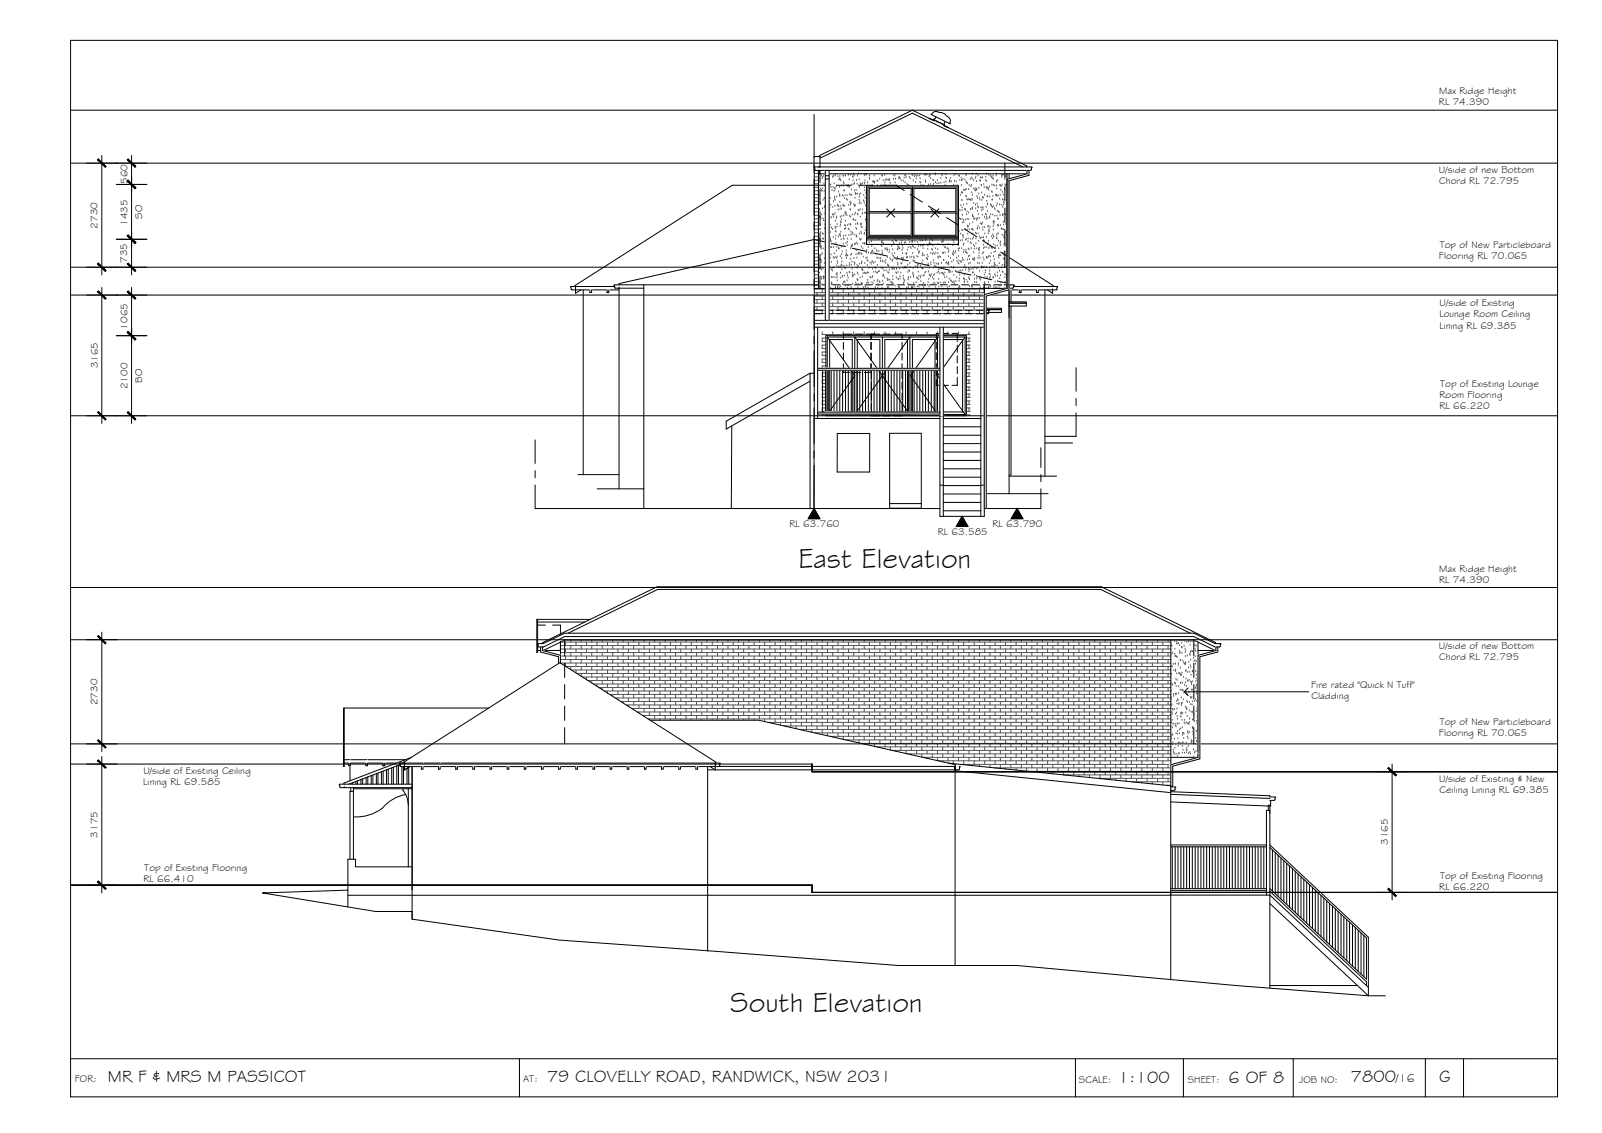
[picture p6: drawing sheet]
<svg xmlns="http://www.w3.org/2000/svg" width="420mm" height="297mm" viewBox="0 0 420 297" stroke-linecap="round" stroke-linejoin="round" font-family="sans-serif">
<defs><g id="words">
<g font-size="7.5">
<text x="209.4" y="149">East Elevation</text>
<text x="191.5" y="265.4">South Elevation</text>
</g>
<g font-size="4.5">
<text x="28.3" y="283.6">MR F &amp; MRS M PASSICOT</text>
<text x="143.5" y="283.6">79 CLOVELLY ROAD, RANDWICK, NSW 2031</text>
<text x="293.3" y="283.9">1:100</text>
<text x="322.2" y="283.9">6 OF 8</text>
<text x="354.3" y="283.8">7800</text>
<text x="377.4" y="283.8">G</text>
</g>
<text font-size="3.2" x="366.1" y="283.8">/16</text>
<g font-size="2.6">
<text x="377.4" y="27.7">RL 74.390</text>
<text x="377.4" y="24.7">Max Ridge Height</text>
<text x="377.4" y="45.3">U/side of new Bottom</text>
<text x="33.4" y="48.2" transform="rotate(-90 33.4 48.2)">560</text>
<text x="377.5" y="48.2">Chord RL 72.795</text>
<text x="25.6" y="60" transform="rotate(-90 25.6 60)">2730</text>
<text x="33.4" y="59.3" transform="rotate(-90 33.4 59.3)">1435</text>
<text x="37.3" y="57.4" transform="rotate(-90 37.3 57.4)">SO</text>
<text x="377.6" y="65.1">Top of New Particleboard</text>
<text x="33.4" y="69" transform="rotate(-90 33.4 69)">735</text>
<text x="377.4" y="68">Flooring RL 70.065</text>
<text x="377.5" y="83.2">Lounge Room Ceiling</text>
<text x="377.5" y="80.3">U/side of Existing</text>
<text x="33.4" y="86.4" transform="rotate(-90 33.4 86.4)">1065</text>
<text x="377.5" y="86.1">Lining RL 69.385</text>
<text x="25.6" y="96.6" transform="rotate(-90 25.6 96.6)">3165</text>
<text x="37.3" y="100.4" transform="rotate(-90 37.3 100.4)">BO</text>
<text x="377.7" y="101.5">Top of Existing Lounge</text>
<text x="33.5" y="102.1" transform="rotate(-90 33.5 102.1)">2100</text>
<text x="377.5" y="104.4">Room Flooring</text>
<text x="377.5" y="107.3">RL 66.220</text>
<text x="207" y="138.1">RL 63.760</text>
<text x="245.9" y="140.2">RL 63.585</text>
<text x="260.3" y="138.1">RL 63.790</text>
<text x="377.5" y="149.9">Max Ridge Height</text>
<text x="377.5" y="152.8">RL 74.390</text>
<text x="377.4" y="170.2">U/side of new Bottom</text>
<text x="377.5" y="173.2">Chord RL 72.795</text>
<text x="25.6" y="184.9" transform="rotate(-90 25.6 184.9)">2730</text>
<text x="343.9" y="180.3">Fire rated &quot;Quick N Tuff&quot;</text>
<text x="344" y="183.3">Cladding</text>
<text x="377.6" y="190">Top of New Particleboard</text>
<text x="377.4" y="193">Flooring RL 70.065</text>
<text x="37.6" y="203">U/side of Existing Ceiling</text>
<text x="37.6" y="205.9">Lining RL 69.585</text>
<text x="377.5" y="204.9">U/side of Existing &amp; New</text>
<text x="377.6" y="207.8">Ceiling Lining RL 69.385</text>
<text x="25.6" y="219.6" transform="rotate(-90 25.6 219.6)">3175</text>
<text x="364" y="221.6" transform="rotate(-90 364 221.6)">3165</text>
<text x="37.6" y="231.2">RL 66.410</text>
<text x="37.9" y="228.3">Top of Existing Flooring</text>
<text x="377.5" y="233.4">RL 66.220</text>
<text x="377.7" y="230.5">Top of Existing Flooring</text>
<text x="19.6" y="283.8">FOR:</text>
<text x="137.2" y="283.6">AT:</text>
<text x="283" y="283.9">SCALE:</text>
<text x="311.5" y="283.9">SHEET:</text>
<text x="340.7" y="283.9">JOB NO:</text>
</g>
</g></defs>
<!-- layer: HATCH -->
<g fill="none" stroke="#545454" stroke-width=".26">
<path d="M213.6 44.5h.1M213.6 45.5h1.1M213.6 46.4h1.1M213.6 47.3h1.1M213.6 48.2h1.1M213.6 49.1h1.1M213.6 50h1.1M213.6 50.9h1.1M213.6 51.9h1.1M213.6 52.8h1.1M213.6 53.7h1.1M213.6 54.6h1.1"/>
<path d="M213.6 55.5h1.1M213.6 56.4h1.1M213.6 57.4h1.1M213.6 58.3h1.1M213.6 59.2h1.1M214.7 45.3h.1M214.7 45.6h.1M214.7 47.3h.1M214.7 53.8h.1M214.8 49.2h.1M214.8 52.2h.1M214.8 47h.1"/>
<path d="M214.8 51.2h.1M214.9 45.8h.1M214.9 54.9h.1M214.9 53.1h.1M214.9 56.9h.1M215 55.1h.1M215 57h.1M215 50h.1M215.1 59h.1M215.1 57h.1M215.2 49.5h.1M215.2 53.4h.1"/>
<path d="M215.3 57.4h.1M215.4 46.2h.1M215.5 50h.1M215.5 56.4h.1M215.7 46.9h.1M215.7 50.1h.1M215.7 54.8h.1M215.8 49.5h.1M215.8 46.6h.1M215.8 57.4h.1M215.9 52.5h.1M216 57.8h.1"/>
<path d="M216 46.2h.1M216.1 48.2h.1M216.2 50.2h.1M216.2 52.1h.1M216.2 48.7h.1M216.2 54.4h.1M216.2 59.9h.1M216.3 54.1h.1M216.4 56h.1M216.4 58.9h.1M216.4 58h.1M216.4 54.5h.1"/>
<path d="M216.5 60h.1M216.5 51h.1M216.6 49.4h.1M216.6 57.2h.1M216.7 52h.1M216.7 55.1h.1M216.8 59.9h.1M216.8 47.5h.1M217 47.7h.1M217 58.8h.1M217 46.7h.1M217.1 51.3h.1"/>
<path d="M217.1 54.6h.1M217.2 58.9h.1M217.3 55.3h.1M217.3 47.3h.1M217.4 49.2h.1M217.4 47.4h.1M217.5 51.2h.1M217.5 57.6h.1M217.5 53.1h.1M217.5 51.9h.1M217.6 46.6h.1M217.6 55.1h.1"/>
<path d="M217.6 59.8h.1M217.6 54.5h.1M217.6 57.1h.1M217.7 59h.1M217.7 52h.1M217.8 48.5h.1M217.9 53.8h.1M218 49.2h.1M218 57.1h.1M218.1 59.7h.1M218.2 50h.1M218.3 56.3h.1"/>
<path d="M218.4 46.5h.1M218.4 54.4h.1M218.5 49.1h.1M218.5 56.4h.1M218.6 57h.1M218.6 46.2h.1M218.6 52.9h.1M218.7 46.2h.1M218.7 56.3h.1M218.8 48.2h.1M218.8 50.1h.1M218.8 49.4h.1"/>
<path d="M218.9 52.1h.1M218.9 51.7h.1M219 54.1h.1M219 59.6h.1M219 56h.1M219 52.5h.1M219 49.6h.1M219.1 58h.1M219.1 59.9h.1M219.1 46h.1M219.3 49h.1M219.4 57.3h.1"/>
<path d="M219.4 56.9h.1M219.4 48.7h.1M219.4 51.6h.1M219.5 59.5h.1M219.5 58.9h.1M219.6 53.8h.1M219.8 46.3h.1M219.8 54h.1M219.8 54.2h.1M219.8 55h.1M219.9 50.4h.1M220.1 47.2h.1"/>
<path d="M220.1 49.1h.1M220.2 46.9h.1M220.2 51.1h.1M220.2 51.3h.1M220.2 51.5h.1M220.3 53h.1M220.3 46.3h.1M220.3 55h.1M220.3 59.4h.1M220.4 47.1h.1M220.4 54.1h.1M220.4 57h.1"/>
<path d="M220.4 58.2h.1M220.5 58.9h.1M220.5 47.4h.1M220.6 58.3h.1M220.7 57.6h.1M220.7 48.8h.1M220.7 54.8h.1M220.8 56.7h.1M220.9 51.3h.1M221.1 53.8h.1M221.1 46.1h.1M221.1 51.5h.1"/>
<path d="M221.2 54h.1M221.2 48.8h.1M221.2 47.9h.1M221.3 46.2h.1M221.3 56.6h.1M221.3 48.2h.1M221.4 50h.1M221.4 50.1h.1M221.5 52.1h.1M221.5 59.2h.1M221.5 54.1h.1M221.6 56h.1"/>
<path d="M221.6 51.3h.1M221.7 58h.1M221.7 59.2h.1M221.7 55.7h.1M221.7 59.9h.1M221.7 46.2h.1M221.9 56.3h.1M221.9 55.9h.1M222 52.3h.1M222 48.7h.1M222.1 56.5h.1M222.2 51.3h.1"/>
<path d="M222.2 52.5h.1M222.2 59.2h.1M222.2 48.8h.1M222.4 49h.1M222.5 46h.1M222.6 48.7h.1M222.6 53.8h.1M222.7 58.9h.1M222.7 47.1h.1M222.8 49.1h.1M222.8 56.7h.1M222.8 51h.1"/>
<path d="M222.9 53h.1M223 55h.1M223 51.2h.1M223 45.9h.1M223 53.2h.1M223 56.9h.1M223.1 59h.1M223.1 58.9h.1M223.1 53.8h.1M223.2 53.4h.1M223.3 49.8h.1M223.4 51.2h.1"/>
<path d="M223.4 48.5h.1M223.5 56.4h.1M223.5 46.3h.1M223.7 47.4h.1M223.7 46.5h.1M223.8 57.6h.1M223.8 45.8h.1M223.9 53.7h.1M224 48.4h.1M224 57.8h.1M224 46.1h.1M224 56.3h.1"/>
<path d="M224.1 48.1h.1M224.1 54.2h.1M224.2 50.1h.1M224.2 53.8h.1M224.2 52h.1M224.3 54h.1M224.3 50.7h.1M224.4 55.9h.1M224.4 51h.1M224.4 57.9h.1M224.4 58.9h.1M224.5 59.8h.1"/>
<path d="M224.5 50.9h.1M224.5 49.9h.1M224.6 47.3h.1M224.8 48.3h.1M224.9 56.2h.1M224.9 58.6h.1M224.9 50.9h.1M224.9 46.2h.1M225 58.8h.1M225 56.3h.1M225.1 55.1h.1M225.2 45.6h.1"/>
<path d="M225.3 55.3h.1M225.3 53.5h.1M225.3 47.2h.1M225.3 52.5h.1M225.4 49.1h.1M225.4 51.7h.1M225.5 51.1h.1M225.5 53h.1M225.6 55h.1M225.6 56.9h.1M225.6 48.2h.1M225.7 58.9h.1"/>
<path d="M225.7 50.8h.1M225.7 48.7h.1M225.8 58.7h.1M225.8 53.4h.1M225.8 48.4h.1M225.9 58.9h.1M225.9 59.5h.1M226.1 59.7h.1M226.2 48.1h.1M226.2 55h.1M226.2 56.1h.1M226.2 56h.1"/>
<path d="M226.4 52.6h.1M226.6 51.2h.1M226.6 52.8h.1M226.7 53.3h.1M226.7 46.1h.1M226.7 49.2h.1M226.8 48h.1M226.8 55.9h.1M226.8 50h.1M226.9 47.4h.1M226.9 52h.1M227 53.9h.1"/>
<path d="M227 45.7h.1M227 57.6h.1M227 55.9h.1M227.1 57.8h.1M227.1 50.6h.1M227.1 45.9h.1M227.1 59.8h.1M227.2 58.5h.1M227.2 57h.1M227.5 47.9h.1M228 46.7h.1M228.1 47h.1"/>
<path d="M228.1 46.1h.1M228.9 48.7h.1M228.9 47.7h.1M229 47.6h.1M229.2 47.8h.1M229.3 46.1h.1M229.3 48.1h.1M229.4 47.7h.1M230 47.4h.1M230.1 48.6h.1M230.3 47.6h.1M230.7 47h.1"/>
<path d="M231.2 46.1h.1M231.4 46.1h.1M231.6 47.4h.1M232 46h.1M232.1 48.7h.1M232.1 48h.1M232.2 47.3h.1M232.4 47.1h.1M232.6 47.2h.1M233 47.2h.1M233.2 47.4h.1M233.3 47h.1"/>
<path d="M233.5 48h.1M234.4 47h.1M234.4 46.1h.1M234.7 46h.1M234.8 47.9h.1M234.9 47h.1M235.2 48.7h.1M235.7 46.9h.1M235.8 46.5h.1M236 46.6h.1M236.1 46.9h.1M236.4 47.4h.1"/>
<path d="M236.9 47.5h.1M237.1 46.7h.1M237.3 46h.1M237.4 47.9h.1M237.6 46.1h.1M237.6 46.6h.1M237.9 48.4h.1M238.1 48.5h.1M238.4 48.7h.1M238.5 46.5h.1M238.7 46.9h.1M239.2 45.9h.1"/>
<path d="M239.4 46.1h.1M239.5 47.4h.1M239.8 46.3h.1M240 45.9h.1M240.1 47.9h.1M240.3 46.9h.1M240.4 46.2h.1M240.7 46.1h.1M241.2 46.1h.1M241.3 47.8h.1M241.3 46.9h.1M241.5 48h.1"/>
<path d="M241.5 48.7h.1M242.1 48.6h.1M242.6 45.9h.1M242.7 45.9h.1M242.7 47.4h.1M242.8 47.8h.1M243.1 45.9h.1M243.5 48.5h.1M243.7 46.3h.1M243.9 46.1h.1M243.9 45.8h.1M244 48.4h.1"/>
<path d="M244.1 46.8h.1M244.7 47.2h.1M244.7 48.7h.1M244.9 48.3h.1M244.9 47.4h.1M245.3 45.9h.1M245.3 45.6h.1M245.4 47.8h.1M245.8 48.2h.1M245.9 47.4h.1M246.2 48.1h.1M246.7 46.8h.1"/>
<path d="M246.8 48h.1M247.1 46.1h.1M247.1 45.7h.1M247.6 47.9h.1M247.9 48.7h.1M248 45.8h.1M248.1 46.6h.1M248.1 47.7h.1M248.2 46.8h.1M249 47.7h.1M249 47.4h.1M249.1 47.6h.1"/>
<path d="M249.3 46.8h.1M249.5 47.7h.1M250.2 48.5h.1M250.2 46.1h.1M250.3 47.6h.1M250.7 45.7h.1M250.8 47.7h.1M251 48.7h.1M251.4 52.7h.1M251.5 46.1h.1M251.5 55h.1M251.7 46.2h.1"/>
<path d="M251.7 57.4h.1M251.7 47.4h.1M251.8 55.3h.1M251.9 51.2h.1M251.9 57.5h.1M252 53.9h.1M252.1 46.7h.1M252.1 48.6h.1M252.2 47.4h.1M252.2 50.6h.1M252.2 52.6h.1M252.2 50.5h.1"/>
<path d="M252.3 47.3h.1M252.3 52.5h.1M252.3 55.2h.1M252.3 57.5h.1M252.3 54.5h.1M252.4 56.5h.1M252.4 50.6h.1M252.5 58.4h.1M252.5 47h.1M252.7 49.9h.1M252.7 53.7h.1M252.7 57.8h.1"/>
<path d="M252.8 58.3h.1M253 49.9h.1M253 54.9h.1M253.1 47.2h.1M253.1 55.1h.1M253.2 49.8h.1M253.2 55h.1M253.3 57.7h.1M253.3 45.7h.1M253.3 51.4h.1M253.4 47.7h.1M253.4 46.1h.1"/>
<path d="M253.4 49.6h.1M253.5 51.6h.1M253.5 56.3h.1M253.5 48h.1M253.6 53.6h.1M253.6 52.4h.1M253.6 55.5h.1M253.7 57.5h.1M253.7 48.1h.1M253.8 59.5h.1M253.8 59.3h.1M253.8 52.4h.1"/>
<path d="M254 59.4h.1M254 49.7h.1M254.1 55.8h.1M254.1 57.6h.1M254.1 52.3h.1M254.2 48.6h.1M254.3 58.8h.1M254.3 52.4h.1M254.5 47h.1M254.5 52.5h.1M254.5 54.9h.1M254.6 49h.1"/>
<path d="M254.6 55h.1M254.7 46.6h.1M254.8 48.6h.1M254.9 50.6h.1M254.9 52.5h.1M254.9 52.2h.1M255 46.9h.1M255 54.5h.1M255 51.2h.1M255 45.6h.1M255.1 56.4h.1M255.1 54.8h.1"/>
<path d="M255.1 56.8h.1M255.1 58.4h.1M255.3 56.9h.1M255.4 47.4h.1M255.4 49.5h.1M255.4 53.4h.1M255.5 57.4h.1M255.5 57.5h.1M255.6 49.9h.1M255.8 46.8h.1M255.8 50.1h.1M255.8 53.7h.1"/>
<path d="M255.9 54.7h.1M255.9 49.5h.1M255.9 46.5h.1M256 57.3h.1M256 45.6h.1M256.1 47.6h.1M256.2 49.6h.1M256.2 49.9h.1M256.2 57.7h.1M256.2 51.5h.1M256.3 53.5h.1M256.3 52h.1"/>
<path d="M256.4 55.4h.1M256.4 59.9h.1M256.4 54.3h.1M256.4 57.4h.1M256.5 59.3h.1M256.5 46.1h.1M256.6 54.5h.1M256.7 56.3h.1M256.7 50.9h.1M256.7 49.4h.1M256.8 57.2h.1M256.9 52h.1"/>
<path d="M256.9 59.9h.1M256.9 47.4h.1M257 52.4h.1M257.1 47.6h.1M257.2 46.7h.1M257.2 58.7h.1M257.3 54.5h.1M257.3 46.7h.1M257.4 48.6h.1M257.4 58.8h.1M257.5 50.6h.1M257.5 58.8h.1"/>
<path d="M257.5 55.3h.1M257.5 52.5h.1M257.6 54.5h.1M257.6 56.4h.1M257.7 51.9h.1M257.7 58.4h.1M257.7 46.6h.1M257.7 51.8h.1M257.8 59.7h.1M257.8 54.5h.1M257.8 55h.1M257.9 52h.1"/>
<path d="M258 48.4h.1M258.1 49.2h.1M258.2 57h.1M258.2 51.2h.1M258.2 59.7h.1M258.5 56.2h.1M258.5 47.3h.1M258.5 46.5h.1M258.6 54.4h.1M258.6 49.1h.1M258.6 57.5h.1M258.7 56.4h.1"/>
<path d="M258.7 45.6h.1M258.7 57h.1M258.8 47.6h.1M258.8 52.8h.1M258.8 49.5h.1M258.9 51.5h.1M259 53.4h.1M259 53.7h.1M259 55.4h.1M259 49.3h.1M259.1 51.7h.1M259.1 57.4h.1"/>
<path d="M259.1 59.6h.1M259.2 59.3h.1M259.2 49.5h.1M259.3 45.9h.1M259.3 49.9h.1M259.5 49h.1M259.6 56.9h.1M259.6 57.2h.1M259.6 51.6h.1M259.7 59.5h.1M259.7 46.1h.1M259.8 53.7h.1"/>
<path d="M259.8 56.3h.1M259.9 46.3h.1M260 53.9h.1M260 54.2h.1M260.1 46.6h.1M260.1 50.3h.1M260.1 48.5h.1M260.2 52.4h.1M260.2 50.5h.1M260.3 52.4h.1M260.3 54.4h.1M260.3 46.8h.1"/>
<path d="M260.4 56.4h.1M260.4 51.5h.1M260.4 46.2h.1M260.5 58.3h.1M260.5 59.4h.1M260.5 54.1h.1M260.5 48.6h.1M260.5 47h.1M260.6 58.1h.1M260.7 58.8h.1M260.8 58.3h.1M260.9 48.8h.1"/>
<path d="M260.9 54.7h.1M260.9 56.7h.1M261 55h.1M261.1 51.2h.1M261.3 46.1h.1M261.3 51.4h.1M261.3 45.6h.1M261.4 54h.1M261.4 51.2h.1M261.4 47.6h.1M261.4 48.7h.1M261.4 47.8h.1"/>
<path d="M261.4 49.5h.1M261.5 56.6h.1M261.5 51.5h.1M261.6 53.5h.1M261.6 55.4h.1M261.6 59.1h.1M261.7 57.4h.1M261.7 47.3h.1M261.8 59.3h.1M261.8 51.3h.1M261.8 57.5h.1M261.9 59.2h.1"/>
<path d="M261.9 55.6h.1M262.1 55.8h.1M262.2 53.7h.1M262.2 52.2h.1M262.2 48.6h.1M262.3 56.5h.1M262.3 51.2h.1M262.4 59.1h.1M262.4 48.7h.1M262.5 49.9h.1M262.6 48.9h.1M262.7 45.9h.1"/>
<path d="M262.7 53.8h.1M262.7 46.5h.1M262.8 48.5h.1M262.9 50.5h.1M262.9 46.1h.1M262.9 52.4h.1M262.9 56.6h.1M263 54.4h.1M263 56.3h.1M263.1 56.3h.1M263.1 58.3h.1M263.2 51.1h.1"/>
<path d="M263.2 45.9h.1M263.2 53.1h.1M263.2 59h.1M263.3 53.8h.1M263.3 52.4h.1M263.4 53.3h.1M263.5 49.7h.1M263.6 48.4h.1M263.7 56.3h.1M263.7 48.6h.1M263.7 46.2h.1M263.8 58.8h.1"/>
<path d="M263.9 46.4h.1M264 57.5h.1M264 45.8h.1M264.1 53.7h.1M264.1 47.5h.1M264.1 48.4h.1M264.1 55h.1M264.1 57.7h.1M264.2 49.4h.1M264.2 56.3h.1M264.2 51.4h.1M264.3 54.1h.1"/>
<path d="M264.3 53.4h.1M264.4 55.3h.1M264.4 57.3h.1M264.5 59.2h.1M264.5 51.2h.1M264.5 50.6h.1M264.5 51h.1M264.6 58.8h.1M213.6 62.9h1.1M213.6 75.8h44.6M213.6 76.7h44.6M213.6 77.6h44.6"/>
<path d="M213.6 78.5h44.6M213.6 79.5h44.6M213.6 60.1h1.1M213.6 61h1.1M213.6 61.9h1.1M213.6 63.8h1.1M213.6 64.7h1.1M213.6 65.6h1.1M213.6 66.5h1.1M213.6 67.4h1.1M213.6 68.4h1.1M213.6 69.3h1.1"/>
<path d="M213.6 70.2h1.1M213.6 71.1h1.1M213.6 72h1.1M213.6 72.9h1.1M213.6 73.8h1.1M213.6 74.8h1.1M214.3 75.6v.2M214.3 76.7v.9M214.3 78.5v1M214.7 60.3h.1M214.8 75.2h.1M214.8 64h.1"/>
<path d="M214.8 60.1h.1M214.9 71.6h.1M214.9 68h.1M215 74.2h.1M215 62.7h.1M215 70.6h.1M215.2 61h.1M215.2 60.1h.1M215.2 68.1h.1M215.2 62.9h.1M215.3 70.3h.1M215.3 64.9h.1"/>
<path d="M215.3 68.3h.1M215.4 66.8h.1M215.4 65.3h.1M215.4 68.8h.1M215.5 73.2h.1M215.5 64.7h.1M215.5 70.8h.1M215.5 72.7h.1M215.6 74.7h.1M215.7 66.5h.1M215.7 75.8v.9M215.7 77.6v.9"/>
<path d="M215.7 79.5v.9M215.7 61.2h.1M215.8 62.6h.1M215.9 70.5h.1M215.9 61.4h.1M215.9 65.2h.1M215.9 72.6h.1M216 62.7h.1M216 73.1h.1M216.1 72.9h.1M216.1 72.7h.1M216.2 69.1h.1"/>
<path d="M216.3 67.8h.1M216.5 65.7h.1M216.5 69.1h.1M216.5 61.9h.1M216.6 63.9h.1M216.6 65.8h.1M216.7 65.8h.1M216.7 67.8h.1M216.7 65.1h.1M216.8 62.2h.1M216.8 69.7h.1M216.8 65.2h.1"/>
<path d="M216.8 73h.1M216.8 67.7h.1M216.9 71.7h.1M216.9 73.7h.1M216.9 75.4h.1M217 75.6h.1M217 73.5h.1M217 75.6v.2M217 76.7v.9M217 78.5v1M217.2 62.5h.1M217.2 61.4h.1"/>
<path d="M217.2 70.1h.1M217.3 70.3h.1M217.3 71.6h.1M217.4 70.2h.1M217.5 66.6h.1M217.6 67.8h.1M217.7 67.6h.1M217.7 62.4h.1M217.7 75.5h.1M217.8 61h.1M217.8 63.2h.1M217.8 70.3h.1"/>
<path d="M217.8 62.9h.1M217.9 64.9h.1M218 66.8h.1M218 63.3h.1M218 64h.1M218 74.5h.1M218 68.8h.1M218.1 70.8h.1M218.1 65h.1M218.1 74.2h.1M218.2 72.7h.1M218.2 72.8h.1"/>
<path d="M218.2 74.6h.1M218.2 74.7h.1M218.3 60.1h.1M218.3 71h.1M218.4 75.8v.9M218.4 77.6v.9M218.4 79.5v.9M218.4 70.3h.1M218.5 62.3h.1M218.6 67.6h.1M218.6 70.2h.1M218.6 64.9h.1"/>
<path d="M218.7 72.8h.1M218.7 67.7h.1M218.8 66.5h.1M218.8 64.1h.1M219 67.5h.1M219.1 60.7h.1M219.1 75.4h.1M219.1 75.3h.1M219.1 62.7h.1M219.2 61.9h.1M219.3 63.8h.1M219.3 72.9h.1"/>
<path d="M219.3 60.8h.1M219.3 72h.1M219.3 65.8h.1M219.4 67.7h.1M219.5 69.7h.1M219.5 64.8h.1M219.5 72.1h.1M219.5 71.7h.1M219.5 72.7h.1M219.6 67.4h.1M219.6 73.6h.1M219.6 68.6h.1"/>
<path d="M219.6 69.1h.1M219.7 75.6h.1M219.7 75.3h.1M219.8 75.6v.2M219.8 76.7v.9M219.8 78.5v1M219.9 65.1h.1M219.9 62.1h.1M220 65.2h.1M220 70h.1M220.1 65.2h.1M220.1 75.4h.1"/>
<path d="M220.2 61.7h.1M220.3 61.4h.1M220.4 67.3h.1M220.4 73h.1M220.4 62h.1M220.5 71.6h.1M220.5 75.2h.1M220.5 60.9h.1M220.5 69.9h.1M220.6 62.8h.1M220.6 69.5h.1M220.6 64.8h.1"/>
<path d="M220.7 66.8h.1M220.8 68.7h.1M220.8 67.8h.1M220.8 69.7h.1M220.8 70.6h.1M220.8 64.6h.1M220.9 72.6h.1M220.9 72.5h.1M220.9 66.1h.1M221 74.6h.1M221.2 64h.1M221.2 75.8v.9"/>
<path d="M221.2 77.6v.9M221.2 79.5v.9M221.2 62.6h.1M221.3 61.9h.1M221.3 74.2h.1M221.3 69.8h.1M221.3 62.8h.1M221.4 64.5h.1M221.4 73.9h.1M221.5 72.4h.1M221.5 60.1h.1M221.6 70.3h.1"/>
<path d="M221.6 74h.1M221.7 70.5h.1M221.8 67.1h.1M221.8 61.9h.1M221.9 75h.1M221.9 63.9h.1M221.9 65.8h.1M221.9 67h.1M222 66.5h.1M222 67.8h.1M222.1 69.7h.1M222.1 71.7h.1"/>
<path d="M222.1 67.2h.1M222.2 73.6h.1M222.2 64.4h.1M222.2 63.6h.1M222.3 75.6h.1M222.3 72.3h.1M222.3 62.7h.1M222.3 67h.1M222.4 74.9h.1M222.4 72.9h.1M222.5 74.9h.1M222.5 60.1h.1"/>
<path d="M222.5 75.6v.2M222.5 76.7v.9M222.5 78.5v1M222.6 61.7h.1M222.7 60.3h.1M222.7 69.6h.1M222.7 71.4h.1M222.8 69.1h.1M222.9 71.6h.1M223 68h.1M223.1 65.2h.1M223.1 66.9h.1"/>
<path d="M223.2 60.8h.1M223.2 61.7h.1M223.2 74.8h.1M223.2 62.8h.1M223.3 69.5h.1M223.3 75.4h.1M223.3 64.5h.1M223.3 64.7h.1M223.4 66.7h.1M223.4 68.7h.1M223.4 64.7h.1M223.5 70.6h.1"/>
<path d="M223.5 61.4h.1M223.5 72.6h.1M223.5 61.1h.1M223.6 64.2h.1M223.6 74.5h.1M223.6 71.6h.1M223.7 72.1h.1M223.8 72.4h.1M223.9 75.8v.9M223.9 77.6v.9M223.9 79.5v.9M224 67.8h.1"/>
<path d="M224 61.5h.1M224 68.9h.1M224.1 69.4h.1M224.1 64.2h.1M224.2 72h.1M224.2 69.1h.1M224.3 64h.1M224.3 65.5h.1M224.4 74.2h.1M224.5 66.7h.1M224.5 61.8h.1M224.6 62h.1"/>
<path d="M224.6 74.6h.1M224.6 63.7h.1M224.6 60.1h.1M224.7 65.7h.1M224.7 67.7h.1M224.8 62.2h.1M224.8 70.3h.1M224.8 69.6h.1M224.8 73.3h.1M224.9 71.6h.1M224.9 73.5h.1M224.9 64.1h.1"/>
<path d="M225 75.5h.1M225 73.5h.1M225 71.9h.1M225.1 66.7h.1M225.1 69.9h.1M225.1 74.6h.1M225.1 66.5h.1M225.3 75.6v.2M225.3 76.7v.9M225.3 78.5v1M225.3 66.4h.1M225.4 61.4h.1"/>
<path d="M225.5 69.3h.1M225.5 62.7h.1M225.5 66.6h.1M225.6 72.9h.1M225.6 63h.1M225.8 60.8h.1M225.8 62.8h.1M225.9 66.6h.1M225.9 74.3h.1M225.9 64.8h.1M225.9 61.3h.1M225.9 74.4h.1"/>
<path d="M226 66.7h.1M226 69.1h.1M226 69.2h.1M226 68.7h.1M226.1 70.6h.1M226.1 70.8h.1M226.2 72.6h.1M226.2 74.5h.1M226.3 65.2h.1M226.3 71h.1M226.3 63.9h.1M226.4 71.7h.1"/>
<path d="M226.4 75.4h.1M226.4 67.4h.1M226.6 63.9h.1M226.7 61.4h.1M226.7 75.8v.9M226.7 77.6v.9M226.7 79.5v.9M226.7 61.2h.1M226.8 71.6h.1M226.8 69.1h.1M226.8 64.1h.1M226.9 63.8h.1"/>
<path d="M226.9 75.2h.1M226.9 71.7h.1M226.9 60.5h.1M227.1 75.4h.1M227.1 67.8h.1M227.2 71.8h.1M227.2 61.8h.1M227.3 66.4h.1M227.3 63.7h.1M227.3 62.4h24.1v1.7h-24.1zM227.3 65.7h.1M227.3 74.3h.1"/>
<path d="M227.4 67.6h.1M227.4 68.3h.1M227.5 69.6h.1M227.5 71.5h.1M227.6 73.5h.1M227.6 74.1h.1M227.6 68.5h.1M227.7 75.5h.1M227.7 64.9h.1M227.7 71.6h.1M227.8 66.3h.1M227.9 74.2h.1"/>
<path d="M227.9 70.3h.1M228 63.6h.1M228 75.6v.2M228 76.7v.9M228 78.5v1M228.2 68.9h.1M228.2 72.7h.1M228.3 66.5h.1M228.4 72.9h.1M228.5 69.3h.1M228.6 63.4h.1M228.6 66.2h.1"/>
<path d="M228.6 64.7h.1M228.7 74.1h.1M228.7 66.6h.1M228.7 68.8h.1M228.7 65.8h.1M228.8 72.8h.1M228.8 68.6h.1M228.8 70.5h.1M228.9 72.5h.1M228.9 66h.1M229 74.5h.1M229.1 71.4h.1"/>
<path d="M229.1 69.1h.1M229.3 73.7h.1M229.4 75.8v.9M229.4 77.6v.9M229.4 79.5v.9M229.5 65.2h.1M229.5 70.2h.1M229.5 68.7h.1M229.6 75.4h.1M229.7 71.3h.1M229.7 70.4h.1M229.8 66.8h.1"/>
<path d="M229.9 65.7h.1M229.9 71.6h.1M230 66h.1M230 67.6h.1M230.1 69.6h.1M230.1 73.9h.1M230.1 71.6h.1M230.2 73.5h.1M230.3 75.5h.1M230.3 67.8h.1M230.3 74.6h.1M230.5 74.8h.1"/>
<path d="M230.5 71.2h.1M230.5 62.8h.1M230.5 65.9h.1M230.6 71.2h.1M230.6 73.8h.1M230.8 74.1h.1M230.8 75.6v.2M230.8 76.7v.9M230.8 78.5v1M230.8 67.7h.1M230.9 68.5h.1M231 67.9h.1"/>
<path d="M231.1 70.3h.1M231.1 64.3h.1M231.2 63.6h.1M231.3 64.6h.1M231.3 63.3h.1M231.3 65.8h.1M231.3 75.6h.1M231.4 66.6h.1M231.4 68.6h.1M231.4 73.7h.1M231.5 68.5h.1M231.5 66.5h.1"/>
<path d="M231.5 70.5h.1M231.5 63.7h.1M231.6 72.5h.1M231.6 72.1h.1M231.6 74.4h.1M231.7 63.9h.1M231.8 72.3h.1M231.9 71h.1M231.9 68.7h.1M231.9 72.8h.1M232.1 65.2h.1M232.1 75.8v.9"/>
<path d="M232.1 77.6v.9M232.1 79.5v.9M232.3 68.3h.1M232.3 69h.1M232.3 65.4h.1M232.4 71h.1M232.6 65.2h.1M232.6 73.1h.1M232.7 65.6h.1M232.7 67.5h.1M232.7 65.7h.1M232.7 75.4h.1"/>
<path d="M232.8 69.5h.1M232.8 73.5h.1M232.9 71.5h.1M232.9 69.6h.1M232.9 73.4h.1M233 75.4h.1M233.1 69.8h.1M233.1 71.6h.1M233.2 66.2h.1M233.2 70.9h.1M233.2 65.6h.1M233.3 73.5h.1"/>
<path d="M233.4 67.8h.1M233.5 75.6v.2M233.5 76.7v.9M233.5 78.5v1M233.7 68.2h.1M233.7 74h.1M233.9 74.2h.1M233.9 64.6h.1M233.9 74.1h.1M234 66.6h.1M234 70.6h.1M234 63.3h.1"/>
<path d="M234 68.6h.1M234.1 70.5h.1M234.1 65.5h.1M234.2 72.5h.1M234.2 73.4h.1M234.2 68.1h.1M234.2 67.2h.1M234.2 74.4h.1M234.3 70.3h.1M234.3 63.6h.1M234.4 67.3h.1M234.5 64.1h.1"/>
<path d="M234.6 70.7h.1M234.6 66.5h.1M234.7 75h.1M234.9 63.1h.1M234.9 75.8v.9M234.9 77.6v.9M234.9 79.5v.9M235 71.5h.1M235 68h.1M235.1 72.8h.1M235.1 63.3h.1M235.1 70.6h.1"/>
<path d="M235.2 71.7h.1M235.3 68.1h.1M235.3 65.5h.1M235.4 67.5h.1M235.5 69.5h.1M235.5 65.3h.1M235.5 69h.1M235.5 64.7h.1M235.5 71.4h.1M235.5 73.2h.1M235.6 73.4h.1M235.7 75.3h.1"/>
<path d="M235.7 64.8h.1M235.8 65.2h.1M235.9 63.9h.1M235.9 75.4h.1M236 70.5h.1M236 65.2h.1M236 72.5h.1M236.1 73.1h.1M236.3 71.6h.1M236.3 75.6v.2M236.3 76.7v.9M236.3 78.5v1"/>
<path d="M236.3 69.1h.1M236.4 67.8h.1M236.4 63.8h.1M236.5 69.2h.1M236.6 63.3h.1M236.6 65.6h.1M236.6 67.7h.1M236.7 64.6h.1M236.7 66.5h.1M236.8 68.5h.1M236.8 65.1h.1M236.8 70.4h.1"/>
<path d="M236.9 73h.1M236.9 72.4h.1M236.9 67.7h.1M237 74.3h.1M237.1 73.4h.1M237.1 74.1h.1M237.2 73.6h.1M237.2 63.7h.1M237.3 70.3h.1M237.3 70h.1M237.4 70.3h.1M237.5 63.6h.1"/>
<path d="M237.6 66.6h.1M237.6 75.8v.9M237.6 77.6v.9M237.6 79.5v.9M237.8 67.6h.1M237.8 66.7h.1M237.8 66.5h.1M237.8 75.5h.1M237.9 70.2h.1M237.9 65.6h.1M238 67.5h.1M238.1 69.5h.1"/>
<path d="M238.1 71.4h.1M238.1 74.4h.1M238.2 73.4h.1M238.2 64.9h.1M238.2 72.8h.1M238.3 75.3h.1M238.3 72.8h.1M238.3 62.6h.1M238.4 71h.1M238.5 62.7h.1M238.6 71.1h.1M238.6 69h.1"/>
<path d="M238.6 63.5h.1M238.7 67.5h.1M238.7 70.1h.1M238.7 64.9h.1M238.8 72.8h.1M239 65.2h.1M239 75.6v.2M239 76.7v.9M239 78.5v1M239.1 75.4h.1M239.1 64.3h.1M239.1 67.5h.1"/>
<path d="M239.1 63.5h.1M239.2 75.3h.1M239.3 64.5h.1M239.3 75.5h.1M239.3 63.2h.1M239.4 63.5h.1M239.4 66.5h.1M239.4 68.4h.1M239.4 71.6h.1M239.4 71.9h.1M239.5 70.4h.1M239.6 64.8h.1"/>
<path d="M239.6 72.3h.1M239.6 72.6h.1M239.6 74.3h.1M239.7 67.4h.1M239.7 68.5h.1M239.7 75.3h.1M239.8 67.7h.1M239.9 68.6h.1M240 65.1h.1M240 63.3h.1M240.1 69.9h.1M240.3 74.1h.1"/>
<path d="M240.4 75.8v.9M240.4 77.6v.9M240.4 79.5v.9M240.4 72.9h.1M240.5 67.3h.1M240.6 75.2h.1M240.6 69.9h.1M240.6 70.3h.1M240.6 73h.1M240.7 63.6h.1M240.7 65.5h.1M240.7 67.4h.1"/>
<path d="M240.8 69.5h.1M240.8 69.4h.1M240.9 71.3h.1M240.9 64.6h.1M240.9 73.3h.1M241 66.5h.1M241 66h.1M241 75.2h.1M241 72.5h.1M241.2 66.2h.1M241.3 63.2h.1M241.4 69.8h.1"/>
<path d="M241.4 72.8h.1M241.5 64.5h.1M241.5 73.8h.1M241.5 72.4h.1M241.8 70.4h.1M241.8 75.6v.2M241.8 76.7v.9M241.8 78.5v1M241.8 69h.1M241.9 67.1h.1M241.9 63.1h.1M241.9 64.5h.1"/>
<path d="M241.9 75h.1M241.9 70.5h.1M242 66.5h.1M242 63.2h.1M242 68.4h.1M242 67h.1M242.1 70.4h.1M242.1 65.2h.1M242.2 72.4h.1M242.2 74.3h.1M242.2 75.4h.1M242.3 64.4h.1"/>
<path d="M242.4 72.3h.1M242.4 67h.1M242.5 74.9h.1M242.5 74.8h.1M242.6 71.6h.1M242.7 63h.1M242.7 74.9h.1M242.8 69.6h.1M242.8 71.4h.1M242.9 67.7h.1M243.1 67.9h.1M243.1 75.8v.9"/>
<path d="M243.1 77.6v.9M243.1 79.5v.9M243.2 66.9h.1M243.3 68.1h.1M243.3 74.8h.1M243.3 65.4h.1M243.3 69.5h.1M243.4 64.5h.1M243.4 67.4h.1M243.4 74.1h.1M243.5 69.3h.1M243.5 71.3h.1"/>
<path d="M243.6 73.3h.1M243.7 75.2h.1M243.7 64.2h.1M243.7 72.1h.1M243.8 70.3h.1M243.8 63.9h.1M243.8 63.6h.1M243.8 72.3h.1M244 64h.1M244 72.5h.1M244.1 62.8h.1M244.1 66.5h.1"/>
<path d="M244.1 68.9h.1M244.2 69.4h.1M244.2 64.1h.1M244.3 72h.1M244.4 65.4h.1M244.5 75.6v.2M244.5 76.7v.9M244.5 78.5v1M244.6 72.8h.1M244.6 65.6h.1M244.6 63.2h.1M244.6 66.7h.1"/>
<path d="M244.6 62.7h.1M244.7 64.4h.1M244.7 74.6h.1M244.7 66.4h.1M244.8 68.3h.1M244.8 70.3h.1M244.9 72.3h.1M244.9 73.3h.1M244.9 69h.1M245 74.2h.1M245.1 71.9h.1M245.1 66.7h.1"/>
<path d="M245.2 69.8h.1M245.2 74.5h.1M245.3 65.2h.1M245.3 70h.1M245.4 75.4h.1M245.5 66.4h.1M245.5 62.6h.1M245.5 69.2h.1M245.8 71.6h.1M245.9 75.8v.9M245.9 77.6v.9M245.9 79.5v.9"/>
<path d="M245.9 74.2h.1M245.9 65.4h.1M246 66.5h.1M246 67.4h.1M246 64.1h.1M246 74.4h.1M246.1 69.4h.1M246.1 69.2h.1M246.1 67.7h.1M246.1 74.4h.1M246.1 71.3h.1M246.2 73.3h.1"/>
<path d="M246.2 70.8h.1M246.3 75.2h.1M246.5 67.3h.1M246.5 71.7h.1M246.6 74.1h.1M246.6 67.5h.1M246.8 62.5h.1M246.9 69.1h.1M246.9 70.3h.1M247 63.6h.1M247 71.7h.1M247 75.2h.1"/>
<path d="M247.1 63.3h.1M247.2 71.7h.1M247.3 75.6v.2M247.3 76.7v.9M247.3 78.5v1M247.3 66.5h.1M247.3 64.4h.1M247.3 63.1h.1M247.3 66.4h.1M247.3 63.5h.1M247.4 66.4h.1M247.4 74.2h.1"/>
<path d="M247.4 71.9h.1M247.4 68.3h.1M247.5 70.3h.1M247.5 68.3h.1M247.6 72.2h.1M247.6 74.2h.1M247.7 72.8h.1M247.8 64.8h.1M247.8 71.6h.1M247.9 66.3h.1M247.9 74.2h.1M248 65h.1"/>
<path d="M248.1 69h.1M248.3 68.9h.1M248.3 72.7h.1M248.4 65.2h.1M248.5 69.2h.1M248.6 75.4h.1M248.6 64.1h.1M248.6 75.8v.9M248.6 77.6v.9M248.6 79.5v.9M248.7 65.3h.1M248.7 66.2h.1"/>
<path d="M248.7 69.4h.1M248.8 67.3h.1M248.8 74.1h.1M248.8 68.8h.1M248.8 69.3h.1M248.8 65.8h.1M248.9 71.2h.1M248.9 71.6h.1M248.9 73.2h.1M249 75.1h.1M249.2 71.4h.1M249.3 67.7h.1"/>
<path d="M249.3 73.6h.1M249.5 73.8h.1M249.6 70.2h.1M249.6 68.7h.1M249.7 71.3h.1M249.8 74.1h.1M249.9 66.7h.1M249.9 64.4h.1M250 66.4h.1M250 63h.1M250 75.6v.2M250 76.7v.9"/>
<path d="M250 78.5v1M250 68.3h.1M250 66.9h.1M250.1 66h.1M250.1 70.3h.1M250.2 72.2h.1M250.2 73.9h.1M250.2 63.6h.1M250.2 74.2h.1M250.4 74.6h.1M250.5 66.5h.1M250.5 62.7h.1"/>
<path d="M250.6 71.2h.1M250.6 65.9h.1M250.6 71.1h.1M250.7 73.8h.1M250.7 62.9h.1M250.8 71.3h.1M250.9 72.8h.1M250.9 67.7h.1M251 68.5h.1M251.2 64.2h.1M251.3 69h.1M251.3 65.3h.1"/>
<path d="M251.3 64.4h.1M251.3 64h.1M251.4 75.8v.9M251.4 77.6v.9M251.4 79.5v.9M251.4 67.3h.1M251.4 75.5h.1M251.4 65.8h.1M251.5 69.2h.1M251.5 60.6h.1M251.5 60.8h.1M251.5 73.7h.1"/>
<path d="M251.5 71.2h.1M251.5 68.4h.1M251.6 73.1h.1M251.6 65.2h.1M251.7 75.1h.1M251.7 72.1h.1M251.7 75.4h.1M251.9 63.1h.1M251.9 68.6h.1M252 71h.1M252 61.4h.1M252.1 71.6h.1"/>
<path d="M252.1 68.8h.1M252.2 65.2h.1M252.3 60.5h.1M252.4 68.3h.1M252.4 63.1h.1M252.4 67.7h.1M252.5 70.9h.1M252.5 61.7h.1M252.5 60.4h.1M252.6 62.3h.1M252.7 64.3h.1M252.7 61.9h.1"/>
<path d="M252.7 66.3h.1M252.7 73h.1M252.8 75.6v.2M252.8 76.7v.9M252.8 78.5v1M252.8 68.2h.1M252.8 65.7h.1M252.8 63.9h.1M252.8 70.2h.1M252.9 73.5h.1M252.9 73.2h.1M252.9 72.1h.1"/>
<path d="M252.9 74.1h.1M253 74.1h.1M253 69.6h.1M253.1 60.1h.1M253.2 63h.1M253.2 70.3h.1M253.2 66.1h.1M253.3 70.8h.1M253.3 65.6h.1M253.4 73.5h.1M253.4 66.3h.1M253.5 62.7h.1"/>
<path d="M253.6 66.5h.1M253.7 60.3h.1M253.7 68.1h.1M253.8 74h.1M253.8 61.4h.1M253.9 63.4h.1M253.9 65.3h.1M253.9 62.6h.1M254 67.3h.1M254 70.5h.1M254.1 69.2h.1M254.1 72.8h.1"/>
<path d="M254.1 71.2h.1M254.1 75.8v.9M254.1 77.6v.9M254.1 79.5v.9M254.2 65.5h.1M254.2 73.1h.1M254.2 60.2h.1M254.2 70.7h.1M254.2 73.4h.1M254.3 75.1h.1M254.3 68.1h.1M254.3 67.1h.1"/>
<path d="M254.4 69h.1M254.6 63.7h.1M254.6 62.8h.1M254.7 70.7h.1M254.7 63.8h.1M254.8 65.2h.1M254.8 74.9h.1M254.9 60.2h.1M254.9 75.3h.1M255 75.1h.1M255 60.1h.1M255.1 68h.1"/>
<path d="M255.1 71.5h.1M255.1 62.7h.1M255.2 61.4h.1M255.2 60.4h.1M255.2 70.6h.1M255.3 62.3h.1M255.3 71.6h.1M255.3 64.3h.1M255.3 68h.1M255.4 66.2h.1M255.4 68.2h.1M255.5 70.1h.1"/>
<path d="M255.5 68.2h.1M255.5 75.6v.2M255.5 76.7v.9M255.5 78.5v1M255.5 65.3h.1M255.6 72.1h.1M255.6 67.7h.1M255.6 73.2h.1M255.6 64.6h.1M255.6 74.1h.1M255.9 61.2h.1M256 62.6h.1"/>
<path d="M256 63.9h.1M256 70.5h.1M256.1 65.2h.1M256.1 61.3h.1M256.1 74.1h.1M256.1 72.4h.1M256.1 73.1h.1M256.3 60.1h.1M256.3 72.6h.1M256.4 69h.1M256.4 70.3h.1M256.5 67.8h.1"/>
<path d="M256.6 61.3h.1M256.6 63.3h.1M256.6 65.6h.1M256.7 65.2h.1M256.8 67.2h.1M256.8 66.5h.1M256.8 69.1h.1M256.8 65.7h.1M256.9 71.1h.1M256.9 65.1h.1M256.9 75.8v.9M256.9 77.6v.9"/>
<path d="M256.9 79.5v.9M256.9 62.1h.1M256.9 73.1h.1M257 73h.1M257 75h.1M257 67.7h.1M257.1 75.6h.1M257.1 62.6h.1M257.2 73.4h.1M257.2 72.8h.1M257.3 62.4h.1M257.4 70.3h.1"/>
<path d="M257.4 69.9h.1M257.6 69h.1M257.6 70.1h.1M257.7 66.5h.1M257.8 60.4h.1M257.8 62.3h.1M257.8 67.6h.1M257.9 62.3h.1M257.9 64.3h.1M257.9 75.5h.1M257.9 65.2h.1M257.9 70.2h.1"/>
<path d="M257.9 63.1h.1M258 66.2h.1M258 68.2h.1M258 75.3h.1M258.1 70.2h.1M258.1 63.2h.1M258.2 72.1h.1M258.2 74.4h.1M258.2 74.1h.1M258.3 64.9h.1M258.3 61.4h.1M258.3 72.8h.1"/>
<path d="M258.4 74.5h.1M258.4 71.5h.1M258.5 70.9h.1M258.7 62.2h.1M258.7 67.5h.1M258.7 67.7h.1M258.8 70.1h.1M258.8 64.9h.1M258.9 72.7h.1M258.9 67.6h.1M259 64h.1M259.1 63.9h.1"/>
<path d="M259.2 61.3h.1M259.2 67.4h.1M259.2 74.1h.1M259.3 60.6h.1M259.3 63.2h.1M259.3 75.3h.1M259.3 65.2h.1M259.4 67.2h.1M259.4 60.1h.1M259.4 60.8h.1M259.5 69.1h.1M259.5 71.9h.1"/>
<path d="M259.5 71.1h.1M259.6 70.3h.1M259.6 73h.1M259.6 64.7h.1M259.7 75h.1M259.7 72h.1M259.7 72.6h.1M259.7 67.4h.1M259.8 68.4h.1M259.8 75.2h.1M260 66.5h.1M260 65h.1"/>
<path d="M260.1 62.1h.1M260.1 69.9h.1M260.2 65.1h.1M260.3 62.6h.1M260.3 61.6h.1M260.4 72.8h.1M260.5 60.3h.1M260.6 67.3h.1M260.6 72.8h.1M260.6 62.2h.1M260.6 62h.1M260.6 75.1h.1"/>
<path d="M260.7 64.2h.1M260.7 69.9h.1M260.7 66.1h.1M260.8 69h.1M260.8 68.1h.1M260.8 69.4h.1M260.8 70.1h.1M260.9 72h.1M261 74h.1M261 69.5h.1M261 64.6h.1M261.1 72.4h.1"/>
<path d="M261.1 65.2h.1M261.1 66h.1M261.2 75.3h.1M261.3 62.5h.1M261.4 61.9h.1M261.5 61.4h.1M261.5 69.8h.1M261.5 62.7h.1M261.5 64.5h.1M261.6 71.5h.1M261.6 73.8h.1M261.6 72.4h.1"/>
<path d="M261.8 73.9h.1M261.8 61.3h.1M261.9 63.2h.1M261.9 70.4h.1M261.9 67.7h.1M261.9 65.2h.1M261.9 67.1h.1M262 67.2h.1M262 75h.1M262.1 69.1h.1M262.1 66.9h.1M262.1 71.1h.1"/>
<path d="M262.2 73h.1M262.3 75h.1M262.3 63.9h.1M262.3 67h.1M262.4 64.4h.1M262.4 74.1h.1M262.4 63.5h.1M262.4 72.3h.1M262.5 67h.1M262.6 74.9h.1M262.6 60.1h.1M262.6 60h.1"/>
<path d="M262.6 74.8h.1M262.7 70.2h.1M262.8 61.7h.1M262.8 60.2h.1M262.9 69.6h.1M262.9 71.3h.1M263.1 71.5h.1M263.1 66.5h.1M263.2 60.2h.1M263.2 67.9h.1M263.3 62.2h.1M263.3 66.9h.1"/>
<path d="M263.3 64.1h.1M263.3 61.6h.1M263.4 66.1h.1M263.4 74.8h.1M263.4 69.5h.1M263.4 64.4h.1M263.4 68.1h.1M263.4 62.6h.1M263.5 70h.1M263.6 72.8h.1M263.6 72h.1M263.6 64.6h.1"/>
<path d="M263.6 73.9h.1M263.7 61h.1M263.7 64.2h.1M263.8 72.1h.1M263.9 69h.1M264 72.3h.1M264.2 61.5h.1M264.2 68.8h.1M264.2 69.4h.1M264.3 65.2h.1M264.3 64.1h.1M264.4 72h.1"/>
<path d="M264.4 75.3h.1M264.4 69h.1M264.5 65.4h.1M264.6 61.2h.1M264.6 63.2h.1M264.6 61.4h.1M265 74.9h.1M213.6 80.4h44.6M213.6 81.3h44.6M213.6 82.2h44.6M214.3 80.4v.9M214.3 82.2h.1"/>
<path d="M215.6 87.7h38.9M215.6 88.6h1M215.6 89.5h1M215.6 90.5h1M215.6 91.4h1M215.6 92.3h1M215.6 93.2h1M215.6 94.1h1M215.6 95h1M215.6 96h1M215.6 96.9h1M215.6 97.8h1"/>
<path d="M215.6 98.7h1M215.6 99.6h1M215.7 81.3v.9M215.7 87v.7M215.7 88.6v.9M215.7 90.5v.9M215.7 92.3v.9M215.7 94.1v.9M215.7 96v.9M215.7 97.8v.9M215.7 99.6v.9M217 80.4v.9"/>
<path d="M217 82.2h.1M217 87.7v.3M218.4 81.3v.9M218.4 87v.7M219.8 80.4v.9M219.8 82.2h.1M219.8 87.7v.3M221.2 81.3v.9M221.2 87v.7M222.5 80.4v.9M222.5 82.2h.1M222.5 87.7v.3"/>
<path d="M223.9 81.3v.9M223.9 87v.7M225.3 80.4v.9M225.3 82.2h.1M225.3 87.7v.3M226.7 81.3v.9M226.7 87v.7M228 80.4v.9M228 82.2h.1M228 87.7v.3M229.4 81.3v.9M229.4 87v.7"/>
<path d="M230.8 80.4v.9M230.8 82.2h.1M230.8 87.7v.3M232.1 81.3v.9M232.1 87v.7M233.5 80.4v.9M233.5 82.2h.1M233.5 87.7v.3M234.9 81.3v.9M234.9 87v.7M236.3 80.4v.9M236.3 82.2h.1"/>
<path d="M236.3 87.7v.3M237.6 81.3v.9M237.6 87v.7M239 80.4v.9M239 82.2h.1M239 87.7v.3M240.4 81.3v.9M240.4 87v.7M241.8 80.4v.9M241.8 82.2h.1M241.8 87.7v.3M243.1 81.3v.9"/>
<path d="M243.1 87v.7M244.5 80.4v.9M244.5 82.2h.1M244.5 87.7v.3M245.9 81.3v.9M245.9 87v.7M247.3 80.4v.9M247.3 82.2h.1M247.3 87.7v.3M248.6 81.3v.9M248.6 87v.7M250 80.4v.9"/>
<path d="M250 82.2h.1M250 87.7v.3M251.4 81.3v.9M251.4 87v.7M252.8 80.4v.9M252.8 82.2h.1M252.8 87.7v.3M253.5 88.6h1M253.5 89.5h1M253.5 90.5h1M253.5 91.4h1M253.5 92.3h1"/>
<path d="M253.5 93.2h1M253.5 94.1h1M253.5 95h1M253.5 96h1M253.5 96.9h1M253.5 97.8h1M253.5 98.7h1M253.5 99.6h1M254.1 81.3v.9M254.1 87v.7M254.1 88.6v.9M254.1 90.5v.9"/>
<path d="M254.1 92.3v.9M254.1 94.1v.9M254.1 96v.9M254.1 97.8v.9M254.1 99.6v.9M255.5 80.4v.9M255.5 82.2h.1M256.9 81.3v.9M215.6 100.5h1M215.6 101.4h1M215.6 102.4h1M215.6 103.3h1"/>
<path d="M215.6 104.2h1M215.6 105.1h1M215.6 106h1M215.6 106.9h1M215.6 107.9h1M215.6 108.8h1M215.7 101.4v1M215.7 103.3v.9M215.7 105.1v.9M215.7 106.9v1M215.7 108.8v.2M253.5 100.5h1"/>
<path d="M253.5 101.4h1M253.5 102.4h1M253.5 103.3h1M253.5 104.2h1M253.5 105.1h1M253.5 106h1M253.5 106.9h1M253.5 107.9h1M253.5 108.8h1M254.1 101.4v1M254.1 103.3v.9M254.1 105.1v.9"/>
<path d="M254.1 106.9v1M254.1 108.8v.2M147 169.2h160.1M147 170.2h160.1M147 171.1h160.1M147 172h160.1M147 172.9h160.1M147 173.8h160.1M147 168.3h160.1M148.3 168.3v.9M148.3 170.2v.9M148.3 172v.9"/>
<path d="M148.3 173.8v.9M148.4 174.7h158.7M149.7 167.8v.5M149.7 169.2v1M149.7 171.1v.9M149.7 172.9v.9M149.7 174.7v.8M149.9 175.7h157.2M151.1 168.3v.9M151.1 170.2v.9M151.1 172v.9M151.1 173.8v.9"/>
<path d="M151.1 175.7v.7M151.3 176.6h155.8M152.4 167.8v.5M152.4 169.2v1M152.4 171.1v.9M152.4 172.9v.9M152.4 174.7v1M152.4 176.6v.7M152.7 177.5h154.4M153.8 168.3v.9M153.8 170.2v.9M153.8 172v.9"/>
<path d="M153.8 173.8v.9M153.8 175.7v.9M153.8 177.5v.7M154.2 178.4h152.9M155.2 167.8v.5M155.2 169.2v1M155.2 171.1v.9M155.2 172.9v.9M155.2 174.7v1M155.2 176.6v.9M155.2 178.4v.7M155.6 179.3h151.5"/>
<path d="M156.6 168.3v.9M156.6 170.2v.9M156.6 172v.9M156.6 173.8v.9M156.6 175.7v.9M156.6 177.5v.9M156.6 179.3v.6M158 167.8v.5M158 169.2v1M158 171.1v.9M158 172.9v.9M158 174.7v1"/>
<path d="M158 176.6v.9M158 178.4v.9M159.3 168.3v.9M159.3 170.2v.9M159.3 172v.9M159.3 173.8v.9M159.3 175.7v.9M159.3 177.5v.9M159.3 179.3v.9M160.7 167.8v.5M160.7 169.2v1M160.7 171.1v.9"/>
<path d="M160.7 172.9v.9M160.7 174.7v1M160.7 176.6v.9M160.7 178.4v.9M162.1 168.3v.9M162.1 170.2v.9M162.1 172v.9M162.1 173.8v.9M162.1 175.7v.9M162.1 177.5v.9M162.1 179.3v.9M163.4 167.8v.5"/>
<path d="M163.4 169.2v1M163.4 171.1v.9M163.4 172.9v.9M163.4 174.7v1M163.4 176.6v.9M163.4 178.4v.9M164.8 168.3v.9M164.8 170.2v.9M164.8 172v.9M164.8 173.8v.9M164.8 175.7v.9M164.8 177.5v.9"/>
<path d="M164.8 179.3v.9M166.2 167.8v.5M166.2 169.2v1M166.2 171.1v.9M166.2 172.9v.9M166.2 174.7v1M166.2 176.6v.9M166.2 178.4v.9M167.6 168.3v.9M167.6 170.2v.9M167.6 172v.9M167.6 173.8v.9"/>
<path d="M167.6 175.7v.9M167.6 177.5v.9M167.6 179.3v.9M168.9 167.8v.5M168.9 169.2v1M168.9 171.1v.9M168.9 172.9v.9M168.9 174.7v1M168.9 176.6v.9M168.9 178.4v.9M170.3 168.3v.9M170.3 170.2v.9"/>
<path d="M170.3 172v.9M170.3 173.8v.9M170.3 175.7v.9M170.3 177.5v.9M170.3 179.3v.9M171.7 167.8v.5M171.7 169.2v1M171.7 171.1v.9M171.7 172.9v.9M171.7 174.7v1M171.7 176.6v.9M171.7 178.4v.9"/>
<path d="M173.1 168.3v.9M173.1 170.2v.9M173.1 172v.9M173.1 173.8v.9M173.1 175.7v.9M173.1 177.5v.9M173.1 179.3v.9M174.4 167.8v.5M174.4 169.2v1M174.4 171.1v.9M174.4 172.9v.9M174.4 174.7v1"/>
<path d="M174.4 176.6v.9M174.4 178.4v.9M175.8 168.3v.9M175.8 170.2v.9M175.8 172v.9M175.8 173.8v.9M175.8 175.7v.9M175.8 177.5v.9M175.8 179.3v.9M177.2 167.8v.5M177.2 169.2v1M177.2 171.1v.9"/>
<path d="M177.2 172.9v.9M177.2 174.7v1M177.2 176.6v.9M177.2 178.4v.9M178.5 168.3v.9M178.5 170.2v.9M178.5 172v.9M178.5 173.8v.9M178.5 175.7v.9M178.5 177.5v.9M178.5 179.3v.9M179.9 167.8v.5"/>
<path d="M179.9 169.2v1M179.9 171.1v.9M179.9 172.9v.9M179.9 174.7v1M179.9 176.6v.9M179.9 178.4v.9M181.3 168.3v.9M181.3 170.2v.9M181.3 172v.9M181.3 173.8v.9M181.3 175.7v.9M181.3 177.5v.9"/>
<path d="M181.3 179.3v.9M182.7 167.8v.5M182.7 169.2v1M182.7 171.1v.9M182.7 172.9v.9M182.7 174.7v1M182.7 176.6v.9M182.7 178.4v.9M184.1 168.3v.9M184.1 170.2v.9M184.1 172v.9M184.1 173.8v.9"/>
<path d="M184.1 175.7v.9M184.1 177.5v.9M184.1 179.3v.9M185.4 167.8v.5M185.4 169.2v1M185.4 171.1v.9M185.4 172.9v.9M185.4 174.7v1M185.4 176.6v.9M185.4 178.4v.9M186.8 168.3v.9M186.8 170.2v.9"/>
<path d="M186.8 172v.9M186.8 173.8v.9M186.8 175.7v.9M186.8 177.5v.9M186.8 179.3v.9M188.2 167.8v.5M188.2 169.2v1M188.2 171.1v.9M188.2 172.9v.9M188.2 174.7v1M188.2 176.6v.9M188.2 178.4v.9"/>
<path d="M189.6 168.3v.9M189.6 170.2v.9M189.6 172v.9M189.6 173.8v.9M189.6 175.7v.9M189.6 177.5v.9M189.6 179.3v.9M190.9 167.8v.5M190.9 169.2v1M190.9 171.1v.9M190.9 172.9v.9M190.9 174.7v1"/>
<path d="M190.9 176.6v.9M190.9 178.4v.9M192.3 168.3v.9M192.3 170.2v.9M192.3 172v.9M192.3 173.8v.9M192.3 175.7v.9M192.3 177.5v.9M192.3 179.3v.9M193.7 167.8v.5M193.7 169.2v1M193.7 171.1v.9"/>
<path d="M193.7 172.9v.9M193.7 174.7v1M193.7 176.6v.9M193.7 178.4v.9M195 168.3v.9M195 170.2v.9M195 172v.9M195 173.8v.9M195 175.7v.9M195 177.5v.9M195 179.3v.9M196.4 167.8v.5"/>
<path d="M196.4 169.2v1M196.4 171.1v.9M196.4 172.9v.9M196.4 174.7v1M196.4 176.6v.9M196.4 178.4v.9M197.8 168.3v.9M197.8 170.2v.9M197.8 172v.9M197.8 173.8v.9M197.8 175.7v.9M197.8 177.5v.9"/>
<path d="M197.8 179.3v.9M199.2 167.8v.5M199.2 169.2v1M199.2 171.1v.9M199.2 172.9v.9M199.2 174.7v1M199.2 176.6v.9M199.2 178.4v.9M200.5 168.3v.9M200.5 170.2v.9M200.5 172v.9M200.5 173.8v.9"/>
<path d="M200.5 175.7v.9M200.5 177.5v.9M200.5 179.3v.9M201.9 167.8v.5M201.9 169.2v1M201.9 171.1v.9M201.9 172.9v.9M201.9 174.7v1M201.9 176.6v.9M201.9 178.4v.9M203.3 168.3v.9M203.3 170.2v.9"/>
<path d="M203.3 172v.9M203.3 173.8v.9M203.3 175.7v.9M203.3 177.5v.9M203.3 179.3v.9M204.7 167.8v.5M204.7 169.2v1M204.7 171.1v.9M204.7 172.9v.9M204.7 174.7v1M204.7 176.6v.9M204.7 178.4v.9"/>
<path d="M206 168.3v.9M206 170.2v.9M206 172v.9M206 173.8v.9M206 175.7v.9M206 177.5v.9M206 179.3v.9M207.4 167.8v.5M207.4 169.2v1M207.4 171.1v.9M207.4 172.9v.9M207.4 174.7v1"/>
<path d="M207.4 176.6v.9M207.4 178.4v.9M208.8 168.3v.9M208.8 170.2v.9M208.8 172v.9M208.8 173.8v.9M208.8 175.7v.9M208.8 177.5v.9M208.8 179.3v.9M210.2 167.8v.5M210.2 169.2v1M210.2 171.1v.9"/>
<path d="M210.2 172.9v.9M210.2 174.7v1M210.2 176.6v.9M210.2 178.4v.9M211.5 168.3v.9M211.5 170.2v.9M211.5 172v.9M211.5 173.8v.9M211.5 175.7v.9M211.5 177.5v.9M211.5 179.3v.9M212.9 167.8v.5"/>
<path d="M212.9 169.2v1M212.9 171.1v.9M212.9 172.9v.9M212.9 174.7v1M212.9 176.6v.9M212.9 178.4v.9M214.3 168.3v.9M214.3 170.2v.9M214.3 172v.9M214.3 173.8v.9M214.3 175.7v.9M214.3 177.5v.9"/>
<path d="M214.3 179.3v.9M215.7 167.8v.5M215.7 169.2v1M215.7 171.1v.9M215.7 172.9v.9M215.7 174.7v1M215.7 176.6v.9M215.7 178.4v.9M217 168.3v.9M217 170.2v.9M217 172v.9M217 173.8v.9"/>
<path d="M217 175.7v.9M217 177.5v.9M217 179.3v.9M218.4 167.8v.5M218.4 169.2v1M218.4 171.1v.9M218.4 172.9v.9M218.4 174.7v1M218.4 176.6v.9M218.4 178.4v.9M219.8 168.3v.9M219.8 170.2v.9"/>
<path d="M219.8 172v.9M219.8 173.8v.9M219.8 175.7v.9M219.8 177.5v.9M219.8 179.3v.9M221.2 167.8v.5M221.2 169.2v1M221.2 171.1v.9M221.2 172.9v.9M221.2 174.7v1M221.2 176.6v.9M221.2 178.4v.9"/>
<path d="M222.5 168.3v.9M222.5 170.2v.9M222.5 172v.9M222.5 173.8v.9M222.5 175.7v.9M222.5 177.5v.9M222.5 179.3v.9M223.9 167.8v.5M223.9 169.2v1M223.9 171.1v.9M223.9 172.9v.9M223.9 174.7v1"/>
<path d="M223.9 176.6v.9M223.9 178.4v.9M225.3 168.3v.9M225.3 170.2v.9M225.3 172v.9M225.3 173.8v.9M225.3 175.7v.9M225.3 177.5v.9M225.3 179.3v.9M226.7 167.8v.5M226.7 169.2v1M226.7 171.1v.9"/>
<path d="M226.7 172.9v.9M226.7 174.7v1M226.7 176.6v.9M226.7 178.4v.9M228 168.3v.9M228 170.2v.9M228 172v.9M228 173.8v.9M228 175.7v.9M228 177.5v.9M228 179.3v.9M229.4 167.8v.5"/>
<path d="M229.4 169.2v1M229.4 171.1v.9M229.4 172.9v.9M229.4 174.7v1M229.4 176.6v.9M229.4 178.4v.9M230.8 168.3v.9M230.8 170.2v.9M230.8 172v.9M230.8 173.8v.9M230.8 175.7v.9M230.8 177.5v.9"/>
<path d="M230.8 179.3v.9M232.1 167.8v.5M232.1 169.2v1M232.1 171.1v.9M232.1 172.9v.9M232.1 174.7v1M232.1 176.6v.9M232.1 178.4v.9M233.5 168.3v.9M233.5 170.2v.9M233.5 172v.9M233.5 173.8v.9"/>
<path d="M233.5 175.7v.9M233.5 177.5v.9M233.5 179.3v.9M234.9 167.8v.5M234.9 169.2v1M234.9 171.1v.9M234.9 172.9v.9M234.9 174.7v1M234.9 176.6v.9M234.9 178.4v.9M236.3 168.3v.9M236.3 170.2v.9"/>
<path d="M236.3 172v.9M236.3 173.8v.9M236.3 175.7v.9M236.3 177.5v.9M236.3 179.3v.9M237.6 167.8v.5M237.6 169.2v1M237.6 171.1v.9M237.6 172.9v.9M237.6 174.7v1M237.6 176.6v.9M237.6 178.4v.9"/>
<path d="M239 168.3v.9M239 170.2v.9M239 172v.9M239 173.8v.9M239 175.7v.9M239 177.5v.9M239 179.3v.9M240.4 167.8v.5M240.4 169.2v1M240.4 171.1v.9M240.4 172.9v.9M240.4 174.7v1"/>
<path d="M240.4 176.6v.9M240.4 178.4v.9M241.8 168.3v.9M241.8 170.2v.9M241.8 172v.9M241.8 173.8v.9M241.8 175.7v.9M241.8 177.5v.9M241.8 179.3v.9M243.1 167.8v.5M243.1 169.2v1M243.1 171.1v.9"/>
<path d="M243.1 172.9v.9M243.1 174.7v1M243.1 176.6v.9M243.1 178.4v.9M244.5 168.3v.9M244.5 170.2v.9M244.5 172v.9M244.5 173.8v.9M244.5 175.7v.9M244.5 177.5v.9M244.5 179.3v.9M245.9 167.8v.5"/>
<path d="M245.9 169.2v1M245.9 171.1v.9M245.9 172.9v.9M245.9 174.7v1M245.9 176.6v.9M245.9 178.4v.9M247.3 168.3v.9M247.3 170.2v.9M247.3 172v.9M247.3 173.8v.9M247.3 175.7v.9M247.3 177.5v.9"/>
<path d="M247.3 179.3v.9M248.6 167.8v.5M248.6 169.2v1M248.6 171.1v.9M248.6 172.9v.9M248.6 174.7v1M248.6 176.6v.9M248.6 178.4v.9M250 168.3v.9M250 170.2v.9M250 172v.9M250 173.8v.9"/>
<path d="M250 175.7v.9M250 177.5v.9M250 179.3v.9M251.4 167.8v.5M251.4 169.2v1M251.4 171.1v.9M251.4 172.9v.9M251.4 174.7v1M251.4 176.6v.9M251.4 178.4v.9M252.8 168.3v.9M252.8 170.2v.9"/>
<path d="M252.8 172v.9M252.8 173.8v.9M252.8 175.7v.9M252.8 177.5v.9M252.8 179.3v.9M254.1 167.8v.5M254.1 169.2v1M254.1 171.1v.9M254.1 172.9v.9M254.1 174.7v1M254.1 176.6v.9M254.1 178.4v.9"/>
<path d="M255.5 168.3v.9M255.5 170.2v.9M255.5 172v.9M255.5 173.8v.9M255.5 175.7v.9M255.5 177.5v.9M255.5 179.3v.9M256.9 167.8v.5M256.9 169.2v1M256.9 171.1v.9M256.9 172.9v.9M256.9 174.7v1"/>
<path d="M256.9 176.6v.9M256.9 178.4v.9M258.3 168.3v.9M258.3 170.2v.9M258.3 172v.9M258.3 173.8v.9M258.3 175.7v.9M258.3 177.5v.9M258.3 179.3v.9M259.6 167.8v.5M259.6 169.2v1M259.6 171.1v.9"/>
<path d="M259.6 172.9v.9M259.6 174.7v1M259.6 176.6v.9M259.6 178.4v.9M261 168.3v.9M261 170.2v.9M261 172v.9M261 173.8v.9M261 175.7v.9M261 177.5v.9M261 179.3v.9M262.4 167.8v.5"/>
<path d="M262.4 169.2v1M262.4 171.1v.9M262.4 172.9v.9M262.4 174.7v1M262.4 176.6v.9M262.4 178.4v.9M263.7 168.3v.9M263.7 170.2v.9M263.7 172v.9M263.7 173.8v.9M263.7 175.7v.9M263.7 177.5v.9"/>
<path d="M263.7 179.3v.9M265.1 167.8v.5M265.1 169.2v1M265.1 171.1v.9M265.1 172.9v.9M265.1 174.7v1M265.1 176.6v.9M265.1 178.4v.9M266.5 168.3v.9M266.5 170.2v.9M266.5 172v.9M266.5 173.8v.9"/>
<path d="M266.5 175.7v.9M266.5 177.5v.9M266.5 179.3v.9M267.9 167.8v.5M267.9 169.2v1M267.9 171.1v.9M267.9 172.9v.9M267.9 174.7v1M267.9 176.6v.9M267.9 178.4v.9M269.2 168.3v.9M269.2 170.2v.9"/>
<path d="M269.2 172v.9M269.2 173.8v.9M269.2 175.7v.9M269.2 177.5v.9M269.2 179.3v.9M270.6 167.8v.5M270.6 169.2v1M270.6 171.1v.9M270.6 172.9v.9M270.6 174.7v1M270.6 176.6v.9M270.6 178.4v.9"/>
<path d="M272 168.3v.9M272 170.2v.9M272 172v.9M272 173.8v.9M272 175.7v.9M272 177.5v.9M272 179.3v.9M273.4 167.8v.5M273.4 169.2v1M273.4 171.1v.9M273.4 172.9v.9M273.4 174.7v1"/>
<path d="M273.4 176.6v.9M273.4 178.4v.9M274.8 168.3v.9M274.8 170.2v.9M274.8 172v.9M274.8 173.8v.9M274.8 175.7v.9M274.8 177.5v.9M274.8 179.3v.9M276.1 167.8v.5M276.1 169.2v1M276.1 171.1v.9"/>
<path d="M276.1 172.9v.9M276.1 174.7v1M276.1 176.6v.9M276.1 178.4v.9M277.5 168.3v.9M277.5 170.2v.9M277.5 172v.9M277.5 173.8v.9M277.5 175.7v.9M277.5 177.5v.9M277.5 179.3v.9M278.9 167.8v.5"/>
<path d="M278.9 169.2v1M278.9 171.1v.9M278.9 172.9v.9M278.9 174.7v1M278.9 176.6v.9M278.9 178.4v.9M280.2 168.3v.9M280.2 170.2v.9M280.2 172v.9M280.2 173.8v.9M280.2 175.7v.9M280.2 177.5v.9"/>
<path d="M280.2 179.3v.9M281.6 167.8v.5M281.6 169.2v1M281.6 171.1v.9M281.6 172.9v.9M281.6 174.7v1M281.6 176.6v.9M281.6 178.4v.9M283 168.3v.9M283 170.2v.9M283 172v.9M283 173.8v.9"/>
<path d="M283 175.7v.9M283 177.5v.9M283 179.3v.9M284.4 167.8v.5M284.4 169.2v1M284.4 171.1v.9M284.4 172.9v.9M284.4 174.7v1M284.4 176.6v.9M284.4 178.4v.9M285.7 168.3v.9M285.7 170.2v.9"/>
<path d="M285.7 172v.9M285.7 173.8v.9M285.7 175.7v.9M285.7 177.5v.9M285.7 179.3v.9M287.1 167.8v.5M287.1 169.2v1M287.1 171.1v.9M287.1 172.9v.9M287.1 174.7v1M287.1 176.6v.9M287.1 178.4v.9"/>
<path d="M288.5 168.3v.9M288.5 170.2v.9M288.5 172v.9M288.5 173.8v.9M288.5 175.7v.9M288.5 177.5v.9M288.5 179.3v.9M289.9 167.8v.5M289.9 169.2v1M289.9 171.1v.9M289.9 172.9v.9M289.9 174.7v1"/>
<path d="M289.9 176.6v.9M289.9 178.4v.9M291.2 168.3v.9M291.2 170.2v.9M291.2 172v.9M291.2 173.8v.9M291.2 175.7v.9M291.2 177.5v.9M291.2 179.3v.9M292.6 167.8v.5M292.6 169.2v1M292.6 171.1v.9"/>
<path d="M292.6 172.9v.9M292.6 174.7v1M292.6 176.6v.9M292.6 178.4v.9M294 168.3v.9M294 170.2v.9M294 172v.9M294 173.8v.9M294 175.7v.9M294 177.5v.9M294 179.3v.9M295.3 167.8v.5"/>
<path d="M295.3 169.2v1M295.3 171.1v.9M295.3 172.9v.9M295.3 174.7v1M295.3 176.6v.9M295.3 178.4v.9M296.7 168.3v.9M296.7 170.2v.9M296.7 172v.9M296.7 173.8v.9M296.7 175.7v.9M296.7 177.5v.9"/>
<path d="M296.7 179.3v.9M298.1 167.8v.5M298.1 169.2v1M298.1 171.1v.9M298.1 172.9v.9M298.1 174.7v1M298.1 176.6v.9M298.1 178.4v.9M299.5 168.3v.9M299.5 170.2v.9M299.5 172v.9M299.5 173.8v.9"/>
<path d="M299.5 175.7v.9M299.5 177.5v.9M299.5 179.3v.9M300.8 167.8v.5M300.8 169.2v1M300.8 171.1v.9M300.8 172.9v.9M300.8 174.7v1M300.8 176.6v.9M300.8 178.4v.9M302.2 168.3v.9M302.2 170.2v.9"/>
<path d="M302.2 172v.9M302.2 173.8v.9M302.2 175.7v.9M302.2 177.5v.9M302.2 179.3v.9M303.6 167.8v.5M303.6 169.2v1M303.6 171.1v.9M303.6 172.9v.9M303.6 174.7v1M303.6 176.6v.9M303.6 178.4v.9"/>
<path d="M305 168.3v.9M305 170.2v.9M305 172v.9M305 173.8v.9M305 175.7v.9M305 177.5v.9M305 179.3v.9M306.4 167.8v.5M306.4 169.2v1M306.4 171.1v.9M306.4 172.9v.9M306.4 174.7v1"/>
<path d="M306.4 176.6v.9M306.4 178.4v.9M307.1 179h.1M307.2 169h.1M307.3 176.9h.1M307.3 174.7h.1M307.3 171.6h.1M307.4 179.5h.1M307.4 169.5h.1M307.4 174.9h.1M307.5 179.6h.1M307.6 171.3h.1"/>
<path d="M307.7 174.2h.1M307.9 175.8h.1M308 168h.1M308 179.1h.1M308.1 168.2h.1M308.1 171.5h.1M308.2 170.2h.1M308.2 179.4h.1M308.2 172.2h.1M308.2 172h.1M308.2 179.3h.1M308.2 174.1h.1"/>
<path d="M308.3 174.1h.1M308.3 175.7h.1M308.3 176.1h.1M308.4 178h.1M308.5 180h.1M308.6 168.8h.1M308.6 172.2h.1M308.6 168.2h.1M308.6 176.7h.1M308.7 178.4h.1M308.7 172.4h.1M308.9 168.8h.1"/>
<path d="M309 174.5h.1M309.1 174h.1M309.1 168.7h.1M309.2 176.6h.1M309.3 176.6h.1M309.4 169.3h.1M309.4 170.7h.1M309.4 171.2h.1M309.5 171.3h.1M309.5 173.2h.1M309.5 176.8h.1M309.6 175.1h.1"/>
<path d="M309.6 179.2h.1M309.6 177.1h.1M309.6 173.2h.1M309.7 179.1h.1M309.9 177.1h.1M309.9 169.7h.1M309.9 168.6h.1M310 176.5h.1M310 171.2h.1M310.1 169.9h.1M310.1 179.1h.1M310.2 173.3h.1"/>
<path d="M310.4 177.6h.1M310.4 173.8h.1M310.6 169.5h.1M310.6 174.1h.1M310.7 179.6h.1M310.8 168.2h.1M310.8 170.2h.1M310.8 174.3h.1M310.9 171.1h.1M310.9 172.1h.1M310.9 179h.1M310.9 174.1h.1"/>
<path d="M310.9 170.7h.1M311 173.7h.1M311 176.1h.1M311.1 175.8h.1M311.1 178h.1M311.1 180h.1M311.3 168.4h.1M311.4 176.3h.1M311.4 172h.1M311.4 178.5h.1M311.6 178.7h.1M311.7 175.1h.1"/>
<path d="M311.7 168.2h.1M311.8 173.6h.1M311.8 168.4h.1M311.9 178.4h.1M311.9 176.2h.1M312 171.6h.1M312.1 169.2h.1M312.2 171.8h.1M312.2 171.1h.1M312.2 174.5h.1M312.2 170.9h.1M312.3 173.1h.1"/>
<path d="M312.3 168.2h.1M312.3 178.8h.1M312.3 175h.1M312.4 177h.1M312.4 179h.1M312.5 179.5h.1M312.6 170.7h.1M312.6 168.2h.1M312.7 176.1h.1M312.7 176h.1M312.8 170.9h.1M312.8 178.7h.1"/>
<path d="M312.9 176.2h.1M313 177.1h.1M313 172.6h.1M313.2 173.5h.1M313.3 169.1h.1M313.4 168.2h.1M313.4 173.3h.1M313.4 170.2h.1M313.4 169.3h.1M313.5 172.1h.1M313.5 174.1h.1M313.6 170.8h.1"/>
<path d="M313.6 176.1h.1M313.7 178.6h.1M313.7 178h.1M313.7 173.4h.1M313.7 169.4h.1M313.7 180h.1M313.8 177h.1M313.8 179.6h.1M314 173.5h.1M314.1 176h.1M157 180.2h150.1M158 180.2v.6"/>
<path d="M158.5 181.2h148.6M159.3 181.2v.5M159.9 182.1h147.2M160.7 180.2v1M160.7 182.1v.5M161.4 183h145.7M162.1 181.2v.9M162.1 183v.4M162.8 183.9h144.3M163.4 180.2v1M163.4 182.1v.9M163.4 183.9v.4"/>
<path d="M164.2 184.8h142.9M164.8 181.2v.9M164.8 183v.9M164.8 184.8v.4M165.7 185.7h141.4M166.2 180.2v1M166.2 182.1v.9M166.2 183.9v.9M166.2 185.7v.4M167.1 186.7h140M167.6 181.2v.9M167.6 183v.9"/>
<path d="M167.6 184.8v.9M167.6 186.7v.2M168.5 187.6h138.6M168.9 180.2v1M168.9 182.1v.9M168.9 183.9v.9M168.9 185.7v1M168.9 187.6v.2M170 188.5h137.1M170.3 181.2v.9M170.3 183v.9M170.3 184.8v.9"/>
<path d="M170.3 186.7v.9M170.3 188.5v.2M171.7 180.2v1M171.7 182.1v.9M171.7 183.9v.9M171.7 185.7v1M171.7 187.6v.9M173.1 181.2v.9M173.1 183v.9M173.1 184.8v.9M173.1 186.7v.9M173.1 188.5v.3"/>
<path d="M174.4 180.2v1M174.4 182.1v.9M174.4 183.9v.9M174.4 185.7v1M174.4 187.6v.9M175.8 181.2v.9M175.8 183v.9M175.8 184.8v.9M175.8 186.7v.9M175.8 188.5v.3M177.2 180.2v1M177.2 182.1v.9"/>
<path d="M177.2 183.9v.9M177.2 185.7v1M177.2 187.6v.9M178.5 181.2v.9M178.5 183v.9M178.5 184.8v.9M178.5 186.7v.9M178.5 188.5v.3M179.9 180.2v1M179.9 182.1v.9M179.9 183.9v.9M179.9 185.7v1"/>
<path d="M179.9 187.6v.9M181.3 181.2v.9M181.3 183v.9M181.3 184.8v.9M181.3 186.7v.9M181.3 188.5v.3M182.7 180.2v1M182.7 182.1v.9M182.7 183.9v.9M182.7 185.7v1M182.7 187.6v.9M184.1 181.2v.9"/>
<path d="M184.1 183v.9M184.1 184.8v.9M184.1 186.7v.9M184.1 188.5v.3M185.4 180.2v1M185.4 182.1v.9M185.4 183.9v.9M185.4 185.7v1M185.4 187.6v.9M186.8 181.2v.9M186.8 183v.9M186.8 184.8v.9"/>
<path d="M186.8 186.7v.9M186.8 188.5v.3M188.2 180.2v1M188.2 182.1v.9M188.2 183.9v.9M188.2 185.7v1M188.2 187.6v.9M189.6 181.2v.9M189.6 183v.9M189.6 184.8v.9M189.6 186.7v.9M189.6 188.5v.3"/>
<path d="M190.9 180.2v1M190.9 182.1v.9M190.9 183.9v.9M190.9 185.7v1M190.9 187.6v.9M192.3 181.2v.9M192.3 183v.9M192.3 184.8v.9M192.3 186.7v.9M192.3 188.5v.3M193.7 180.2v1M193.7 182.1v.9"/>
<path d="M193.7 183.9v.9M193.7 185.7v1M193.7 187.6v.9M195 181.2v.9M195 183v.9M195 184.8v.9M195 186.7v.9M195 188.5v.3M196.4 180.2v1M196.4 182.1v.9M196.4 183.9v.9M196.4 185.7v1"/>
<path d="M196.4 187.6v.9M197.8 181.2v.9M197.8 183v.9M197.8 184.8v.9M197.8 186.7v.9M197.8 188.5v.3M199.2 180.2v1M199.2 182.1v.9M199.2 183.9v.9M199.2 185.7v1M199.2 187.6v.9M200.5 181.2v.9"/>
<path d="M200.5 183v.9M200.5 184.8v.9M200.5 186.7v.9M200.5 188.5v.7M201.6 189.4h105.5M201.9 180.2v1M201.9 182.1v.9M201.9 183.9v.9M201.9 185.7v1M201.9 187.6v.9M201.9 189.4v.1M203.3 181.2v.9"/>
<path d="M203.3 183v.9M203.3 184.8v.9M203.3 186.7v.9M203.3 188.5v.9M204.7 180.2v1M204.7 182.1v.9M204.7 183.9v.9M204.7 185.7v1M204.7 187.6v.9M204.7 189.4v.7M205.6 190.3h101.5M206 181.2v.9"/>
<path d="M206 183v.9M206 184.8v.9M206 186.7v.9M206 188.5v.9M206 190.3v.1M207.4 180.2v1M207.4 182.1v.9M207.4 183.9v.9M207.4 185.7v1M207.4 187.6v.9M207.4 189.4v.9M208.8 181.2v.9"/>
<path d="M208.8 183v.9M208.8 184.8v.9M208.8 186.7v.9M208.8 188.5v.9M208.8 190.3v.7M209.6 191.2h97.5M210.2 180.2v1M210.2 182.1v.9M210.2 183.9v.9M210.2 185.7v1M210.2 187.6v.9M210.2 189.4v.9"/>
<path d="M210.2 191.2v.1M211.5 181.2v.9M211.5 183v.9M211.5 184.8v.9M211.5 186.7v.9M211.5 188.5v.9M211.5 190.3v.9M212.9 180.2v1M212.9 182.1v.9M212.9 183.9v.9M212.9 185.7v1M212.9 187.6v.9"/>
<path d="M212.9 189.4v.9M212.9 191.2v.8M213.7 192.1h93.4M214.3 181.2v.9M214.3 183v.9M214.3 184.8v.9M214.3 186.7v.9M214.3 188.5v.9M214.3 190.3v.9M214.3 192.1v.2M215.7 180.2v1M215.7 182.1v.9"/>
<path d="M215.7 183.9v.9M215.7 185.7v1M215.7 187.6v.9M215.7 189.4v.9M215.7 191.2v.9M217 181.2v.9M217 183v.9M217 184.8v.9M217 186.7v.9M217 188.5v.9M217 190.3v.9M217 192.1v.8"/>
<path d="M217.7 193.1h89.4M218.4 180.2v1M218.4 182.1v.9M218.4 183.9v.9M218.4 185.7v1M218.4 187.6v.9M218.4 189.4v.9M218.4 191.2v.9M218.4 193.1v.1M219.8 181.2v.9M219.8 183v.9M219.8 184.8v.9"/>
<path d="M219.8 186.7v.9M219.8 188.5v.9M219.8 190.3v.9M219.8 192.1v1M221.2 180.2v1M221.2 182.1v.9M221.2 183.9v.9M221.2 185.7v1M221.2 187.6v.9M221.2 189.4v.9M221.2 191.2v.9M221.2 193.1v.7"/>
<path d="M221.8 194h85.3M222.5 181.2v.9M222.5 183v.9M222.5 184.8v.9M222.5 186.7v.9M222.5 188.5v.9M222.5 190.3v.9M222.5 192.1v1M222.5 194v.2M223.9 180.2v1M223.9 182.1v.9M223.9 183.9v.9"/>
<path d="M223.9 185.7v1M223.9 187.6v.9M223.9 189.4v.9M223.9 191.2v.9M223.9 193.1v.9M225.3 181.2v.9M225.3 183v.9M225.3 184.8v.9M225.3 186.7v.9M225.3 188.5v.9M225.3 190.3v.9M225.3 192.1v1"/>
<path d="M225.3 194v.8M225.9 194.9h81.2M226.7 180.2v1M226.7 182.1v.9M226.7 183.9v.9M226.7 185.7v1M226.7 187.6v.9M226.7 189.4v.9M226.7 191.2v.9M226.7 193.1v.9M226.7 194.9v.2M228 181.2v.9"/>
<path d="M228 183v.9M228 184.8v.9M228 186.7v.9M228 188.5v.9M228 190.3v.9M228 192.1v1M228 194v.9M229.4 180.2v1M229.4 182.1v.9M229.4 183.9v.9M229.4 185.7v1M229.4 187.6v.9"/>
<path d="M229.4 189.4v.9M229.4 191.2v.9M229.4 193.1v.9M229.4 194.9v.8M229.9 195.8h77.2M230.8 181.2v.9M230.8 183v.9M230.8 184.8v.9M230.8 186.7v.9M230.8 188.5v.9M230.8 190.3v.9M230.8 192.1v1"/>
<path d="M230.8 194v.9M230.8 195.8v.2M232.1 180.2v1M232.1 182.1v.9M232.1 183.9v.9M232.1 185.7v1M232.1 187.6v.9M232.1 189.4v.9M232.1 191.2v.9M232.1 193.1v.9M232.1 194.9v.9M233.5 181.2v.9"/>
<path d="M233.5 183v.9M233.5 184.8v.9M233.5 186.7v.9M233.5 188.5v.9M233.5 190.3v.9M233.5 192.1v1M233.5 194v.9M233.5 195.8v.8M233.9 196.7h73.2M234.9 180.2v1M234.9 182.1v.9M234.9 183.9v.9"/>
<path d="M234.9 185.7v1M234.9 187.6v.9M234.9 189.4v.9M234.9 191.2v.9M234.9 193.1v.9M234.9 194.9v.9M234.9 196.7v.2M236.3 181.2v.9M236.3 183v.9M236.3 184.8v.9M236.3 186.7v.9M236.3 188.5v.9"/>
<path d="M236.3 190.3v.9M236.3 192.1v1M236.3 194v.9M236.3 195.8v.9M237.6 180.2v1M237.6 182.1v.9M237.6 183.9v.9M237.6 185.7v1M237.6 187.6v.9M237.6 189.4v.9M237.6 191.2v.9M237.6 193.1v.9"/>
<path d="M237.6 194.9v.9M237.6 196.7v.9M238 197.6h69.1M239 181.2v.9M239 183v.9M239 184.8v.9M239 186.7v.9M239 188.5v.9M239 190.3v.9M239 192.1v1M239 194v.9M239 195.8v.9"/>
<path d="M239 197.6v.3M240.4 180.2v1M240.4 182.1v.9M240.4 183.9v.9M240.4 185.7v1M240.4 187.6v.9M240.4 189.4v.9M240.4 191.2v.9M240.4 193.1v.9M240.4 194.9v.9M240.4 196.7v.9M241.8 181.2v.9"/>
<path d="M241.8 183v.9M241.8 184.8v.9M241.8 186.7v.9M241.8 188.5v.9M241.8 190.3v.9M241.8 192.1v1M241.8 194v.9M241.8 195.8v.9M241.8 197.6v.9M242 198.6h65.1M243.1 180.2v1M243.1 182.1v.9"/>
<path d="M243.1 183.9v.9M243.1 185.7v1M243.1 187.6v.9M243.1 189.4v.9M243.1 191.2v.9M243.1 193.1v.9M243.1 194.9v.9M243.1 196.7v.9M243.1 198.6v.2M244.5 181.2v.9M244.5 183v.9M244.5 184.8v.9"/>
<path d="M244.5 186.7v.9M244.5 188.5v.9M244.5 190.3v.9M244.5 192.1v1M244.5 194v.9M244.5 195.8v.9M244.5 197.6v1M245.9 180.2v1M245.9 182.1v.9M245.9 183.9v.9M245.9 185.7v1M245.9 187.6v.9"/>
<path d="M245.9 189.4v.9M245.9 191.2v.9M245.9 193.1v.9M245.9 194.9v.9M245.9 196.7v.9M245.9 198.6v.8M246.1 199.5h61M247.3 181.2v.9M247.3 183v.9M247.3 184.8v.9M247.3 186.7v.9M247.3 188.5v.9"/>
<path d="M247.3 190.3v.9M247.3 192.1v1M247.3 194v.9M247.3 195.8v.9M247.3 197.6v1M247.3 199.5v.2M248.6 180.2v1M248.6 182.1v.9M248.6 183.9v.9M248.6 185.7v1M248.6 187.6v.9M248.6 189.4v.9"/>
<path d="M248.6 191.2v.9M248.6 193.1v.9M248.6 194.9v.9M248.6 196.7v.9M248.6 198.6v.9M250 181.2v.9M250 183v.9M250 184.8v.9M250 186.7v.9M250 188.5v.9M250 190.3v.9M250 192.1v1"/>
<path d="M250 194v.9M250 195.8v.9M250 197.6v1M250 199.5v.7M251.4 180.2v1M251.4 182.1v.9M251.4 183.9v.9M251.4 185.7v1M251.4 187.6v.9M251.4 189.4v.9M251.4 191.2v.9M251.4 193.1v.9"/>
<path d="M251.4 194.9v.9M251.4 196.7v.9M251.4 198.6v.9M252.8 181.2v.9M252.8 183v.9M252.8 184.8v.9M252.8 186.7v.9M252.8 188.5v.9M252.8 190.3v.9M252.8 192.1v1M252.8 194v.9M252.8 195.8v.9"/>
<path d="M252.8 197.6v1M252.8 199.5v.9M254.1 180.2v1M254.1 182.1v.9M254.1 183.9v.9M254.1 185.7v1M254.1 187.6v.9M254.1 189.4v.9M254.1 191.2v.9M254.1 193.1v.9M254.1 194.9v.9M254.1 196.7v.9"/>
<path d="M254.1 198.6v.9M255.5 181.2v.9M255.5 183v.9M255.5 184.8v.9M255.5 186.7v.9M255.5 188.5v.9M255.5 190.3v.9M255.5 192.1v1M255.5 194v.9M255.5 195.8v.9M255.5 197.6v1M255.5 199.5v.9"/>
<path d="M256.9 180.2v1M256.9 182.1v.9M256.9 183.9v.9M256.9 185.7v1M256.9 187.6v.9M256.9 189.4v.9M256.9 191.2v.9M256.9 193.1v.9M256.9 194.9v.9M256.9 196.7v.9M256.9 198.6v.9M258.3 181.2v.9"/>
<path d="M258.3 183v.9M258.3 184.8v.9M258.3 186.7v.9M258.3 188.5v.9M258.3 190.3v.9M258.3 192.1v1M258.3 194v.9M258.3 195.8v.9M258.3 197.6v1M258.3 199.5v.9M259.6 180.2v1M259.6 182.1v.9"/>
<path d="M259.6 183.9v.9M259.6 185.7v1M259.6 187.6v.9M259.6 189.4v.9M259.6 191.2v.9M259.6 193.1v.9M259.6 194.9v.9M259.6 196.7v.9M259.6 198.6v.9M261 181.2v.9M261 183v.9M261 184.8v.9"/>
<path d="M261 186.7v.9M261 188.5v.9M261 190.3v.9M261 192.1v1M261 194v.9M261 195.8v.9M261 197.6v1M261 199.5v.9M262.4 180.2v1M262.4 182.1v.9M262.4 183.9v.9M262.4 185.7v1"/>
<path d="M262.4 187.6v.9M262.4 189.4v.9M262.4 191.2v.9M262.4 193.1v.9M262.4 194.9v.9M262.4 196.7v.9M262.4 198.6v.9M263.7 181.2v.9M263.7 183v.9M263.7 184.8v.9M263.7 186.7v.9M263.7 188.5v.9"/>
<path d="M263.7 190.3v.9M263.7 192.1v1M263.7 194v.9M263.7 195.8v.9M263.7 197.6v1M263.7 199.5v.9M265.1 180.2v1M265.1 182.1v.9M265.1 183.9v.9M265.1 185.7v1M265.1 187.6v.9M265.1 189.4v.9"/>
<path d="M265.1 191.2v.9M265.1 193.1v.9M265.1 194.9v.9M265.1 196.7v.9M265.1 198.6v.9M266.5 181.2v.9M266.5 183v.9M266.5 184.8v.9M266.5 186.7v.9M266.5 188.5v.9M266.5 190.3v.9M266.5 192.1v1"/>
<path d="M266.5 194v.9M266.5 195.8v.9M266.5 197.6v1M266.5 199.5v.9M267.9 180.2v1M267.9 182.1v.9M267.9 183.9v.9M267.9 185.7v1M267.9 187.6v.9M267.9 189.4v.9M267.9 191.2v.9M267.9 193.1v.9"/>
<path d="M267.9 194.9v.9M267.9 196.7v.9M267.9 198.6v.9M269.2 181.2v.9M269.2 183v.9M269.2 184.8v.9M269.2 186.7v.9M269.2 188.5v.9M269.2 190.3v.9M269.2 192.1v1M269.2 194v.9M269.2 195.8v.9"/>
<path d="M269.2 197.6v1M269.2 199.5v.9M270.6 180.2v1M270.6 182.1v.9M270.6 183.9v.9M270.6 185.7v1M270.6 187.6v.9M270.6 189.4v.9M270.6 191.2v.9M270.6 193.1v.9M270.6 194.9v.9M270.6 196.7v.9"/>
<path d="M270.6 198.6v.9M272 181.2v.9M272 183v.9M272 184.8v.9M272 186.7v.9M272 188.5v.9M272 190.3v.9M272 192.1v1M272 194v.9M272 195.8v.9M272 197.6v1M272 199.5v.9"/>
<path d="M273.4 180.2v1M273.4 182.1v.9M273.4 183.9v.9M273.4 185.7v1M273.4 187.6v.9M273.4 189.4v.9M273.4 191.2v.9M273.4 193.1v.9M273.4 194.9v.9M273.4 196.7v.9M273.4 198.6v.9M274.8 181.2v.9"/>
<path d="M274.8 183v.9M274.8 184.8v.9M274.8 186.7v.9M274.8 188.5v.9M274.8 190.3v.9M274.8 192.1v1M274.8 194v.9M274.8 195.8v.9M274.8 197.6v1M274.8 199.5v.9M276.1 180.2v1M276.1 182.1v.9"/>
<path d="M276.1 183.9v.9M276.1 185.7v1M276.1 187.6v.9M276.1 189.4v.9M276.1 191.2v.9M276.1 193.1v.9M276.1 194.9v.9M276.1 196.7v.9M276.1 198.6v.9M277.5 181.2v.9M277.5 183v.9M277.5 184.8v.9"/>
<path d="M277.5 186.7v.9M277.5 188.5v.9M277.5 190.3v.9M277.5 192.1v1M277.5 194v.9M277.5 195.8v.9M277.5 197.6v1M277.5 199.5v.9M278.9 180.2v1M278.9 182.1v.9M278.9 183.9v.9M278.9 185.7v1"/>
<path d="M278.9 187.6v.9M278.9 189.4v.9M278.9 191.2v.9M278.9 193.1v.9M278.9 194.9v.9M278.9 196.7v.9M278.9 198.6v.9M280.2 181.2v.9M280.2 183v.9M280.2 184.8v.9M280.2 186.7v.9M280.2 188.5v.9"/>
<path d="M280.2 190.3v.9M280.2 192.1v1M280.2 194v.9M280.2 195.8v.9M280.2 197.6v1M280.2 199.5v.9M281.6 180.2v1M281.6 182.1v.9M281.6 183.9v.9M281.6 185.7v1M281.6 187.6v.9M281.6 189.4v.9"/>
<path d="M281.6 191.2v.9M281.6 193.1v.9M281.6 194.9v.9M281.6 196.7v.9M281.6 198.6v.9M283 181.2v.9M283 183v.9M283 184.8v.9M283 186.7v.9M283 188.5v.9M283 190.3v.9M283 192.1v1"/>
<path d="M283 194v.9M283 195.8v.9M283 197.6v1M283 199.5v.9M284.4 180.2v1M284.4 182.1v.9M284.4 183.9v.9M284.4 185.7v1M284.4 187.6v.9M284.4 189.4v.9M284.4 191.2v.9M284.4 193.1v.9"/>
<path d="M284.4 194.9v.9M284.4 196.7v.9M284.4 198.6v.9M285.7 181.2v.9M285.7 183v.9M285.7 184.8v.9M285.7 186.7v.9M285.7 188.5v.9M285.7 190.3v.9M285.7 192.1v1M285.7 194v.9M285.7 195.8v.9"/>
<path d="M285.7 197.6v1M285.7 199.5v.9M287.1 180.2v1M287.1 182.1v.9M287.1 183.9v.9M287.1 185.7v1M287.1 187.6v.9M287.1 189.4v.9M287.1 191.2v.9M287.1 193.1v.9M287.1 194.9v.9M287.1 196.7v.9"/>
<path d="M287.1 198.6v.9M288.5 181.2v.9M288.5 183v.9M288.5 184.8v.9M288.5 186.7v.9M288.5 188.5v.9M288.5 190.3v.9M288.5 192.1v1M288.5 194v.9M288.5 195.8v.9M288.5 197.6v1M288.5 199.5v.9"/>
<path d="M289.9 180.2v1M289.9 182.1v.9M289.9 183.9v.9M289.9 185.7v1M289.9 187.6v.9M289.9 189.4v.9M289.9 191.2v.9M289.9 193.1v.9M289.9 194.9v.9M289.9 196.7v.9M289.9 198.6v.9M291.2 181.2v.9"/>
<path d="M291.2 183v.9M291.2 184.8v.9M291.2 186.7v.9M291.2 188.5v.9M291.2 190.3v.9M291.2 192.1v1M291.2 194v.9M291.2 195.8v.9M291.2 197.6v1M291.2 199.5v.9M292.6 180.2v1M292.6 182.1v.9"/>
<path d="M292.6 183.9v.9M292.6 185.7v1M292.6 187.6v.9M292.6 189.4v.9M292.6 191.2v.9M292.6 193.1v.9M292.6 194.9v.9M292.6 196.7v.9M292.6 198.6v.9M294 181.2v.9M294 183v.9M294 184.8v.9"/>
<path d="M294 186.7v.9M294 188.5v.9M294 190.3v.9M294 192.1v1M294 194v.9M294 195.8v.9M294 197.6v1M294 199.5v.9M295.3 180.2v1M295.3 182.1v.9M295.3 183.9v.9M295.3 185.7v1"/>
<path d="M295.3 187.6v.9M295.3 189.4v.9M295.3 191.2v.9M295.3 193.1v.9M295.3 194.9v.9M295.3 196.7v.9M295.3 198.6v.9M296.7 181.2v.9M296.7 183v.9M296.7 184.8v.9M296.7 186.7v.9M296.7 188.5v.9"/>
<path d="M296.7 190.3v.9M296.7 192.1v1M296.7 194v.9M296.7 195.8v.9M296.7 197.6v1M296.7 199.5v.9M298.1 180.2v1M298.1 182.1v.9M298.1 183.9v.9M298.1 185.7v1M298.1 187.6v.9M298.1 189.4v.9"/>
<path d="M298.1 191.2v.9M298.1 193.1v.9M298.1 194.9v.9M298.1 196.7v.9M298.1 198.6v.9M299.5 181.2v.9M299.5 183v.9M299.5 184.8v.9M299.5 186.7v.9M299.5 188.5v.9M299.5 190.3v.9M299.5 192.1v1"/>
<path d="M299.5 194v.9M299.5 195.8v.9M299.5 197.6v1M299.5 199.5v.9M300.8 180.2v1M300.8 182.1v.9M300.8 183.9v.9M300.8 185.7v1M300.8 187.6v.9M300.8 189.4v.9M300.8 191.2v.9M300.8 193.1v.9"/>
<path d="M300.8 194.9v.9M300.8 196.7v.9M300.8 198.6v.9M302.2 181.2v.9M302.2 183v.9M302.2 184.8v.9M302.2 186.7v.9M302.2 188.5v.9M302.2 190.3v.9M302.2 192.1v1M302.2 194v.9M302.2 195.8v.9"/>
<path d="M302.2 197.6v1M302.2 199.5v.9M303.6 180.2v1M303.6 182.1v.9M303.6 183.9v.9M303.6 185.7v1M303.6 187.6v.9M303.6 189.4v.9M303.6 191.2v.9M303.6 193.1v.9M303.6 194.9v.9M303.6 196.7v.9"/>
<path d="M303.6 198.6v.9M305 181.2v.9M305 183v.9M305 184.8v.9M305 186.7v.9M305 188.5v.9M305 190.3v.9M305 192.1v1M305 194v.9M305 195.8v.9M305 197.6v1M305 199.5v.9"/>
<path d="M306.4 180.2v1M306.4 182.1v.9M306.4 183.9v.9M306.4 185.7v1M306.4 187.6v.9M306.4 189.4v.9M306.4 191.2v.9M306.4 193.1v.9M306.4 194.9v.9M306.4 196.7v.9M306.4 198.6v.9M307.1 193h.1"/>
<path d="M307.2 181h.1M307.2 183.5h.1M307.2 183h.1M307.2 189.4h.1M307.3 184.9h.1M307.3 193.6h.1M307.3 184.7h.1M307.4 186.9h.1M307.4 192.6h.1M307.4 188.8h.1M307.4 187.4h.1M307.5 190.8h.1"/>
<path d="M307.5 186h.1M307.5 195.2h.1M307.6 192.8h.1M307.6 194.7h.1M307.6 189.8h.1M307.7 196.7h.1M307.7 186.1h.1M307.7 197.2h.1M307.8 182h.1M307.8 182.6h.1M307.9 189.9h.1M307.9 197.8h.1"/>
<path d="M307.9 197.4h.1M308 186h.1M308 193.8h.1M308.1 196.2h.1M308.3 187.3h.1M308.3 190.4h.1M308.3 182h.1M308.3 195.1h.1M308.3 182.2h.1M308.4 189.9h.1M308.4 197.7h.1M308.4 192.4h.1"/>
<path d="M308.4 190.5h.1M308.5 182h.1M308.6 186.9h.1M308.6 183.9h.1M308.7 185.9h.1M308.7 184.5h.1M308.7 187.8h.1M308.8 192.4h.1M308.8 198.2h.1M308.8 189.8h.1M308.8 183.5h.1M308.8 188.5h.1"/>
<path d="M308.9 191.7h.1M308.9 193.7h.1M309 183.7h.1M309 195.7h.1M309 194.8h.1M309.1 197.6h.1M309.1 180.1h.1M309.1 181.9h.1M309.1 184.7h.1M309.2 189.8h.1M309.2 184.5h.1M309.2 194.9h.1"/>
<path d="M309.3 197.6h.1M309.3 194.9h.1M309.3 192.4h.1M309.3 191.3h.1M309.5 180.9h.1M309.6 187.9h.1M309.7 187.1h.1M309.7 191.1h.1M309.7 194.9h.1M309.8 181h.1M309.8 188h.1M309.8 183h.1"/>
<path d="M309.9 184.5h.1M309.9 184.9h.1M310 186.9h.1M310 187.3h.1M310 188.8h.1M310.1 184.4h.1M310.1 190.8h.1M310.1 197.5h.1M310.1 181h.1M310.1 195.7h.1M310.1 192.2h.1M310.2 192.8h.1"/>
<path d="M310.2 187h.1M310.2 194.7h.1M310.2 194.9h.1M310.3 196.7h.1M310.3 181.2h.1M310.4 183.5h.1M310.4 192.3h.1M310.5 193.6h.1M310.5 181.7h.1M310.5 192.4h.1M310.6 189.6h.1M310.6 197.5h.1"/>
<path d="M310.6 188.9h.1M310.8 189.8h.1M310.9 185.4h.1M311 186.9h.1M311 181.6h.1M311.1 194.8h.1M311.1 185.6h.1M311.1 189.5h.1M311.1 196.7h.1M311.2 197.4h.1M311.2 186h.1M311.2 181.9h.1"/>
<path d="M311.3 183.9h.1M311.3 196.2h.1M311.3 196.8h.1M311.3 185.8h.1M311.4 187.8h.1M311.4 193.2h.1M311.5 189.8h.1M311.5 184.2h.1M311.5 182.2h.1M311.5 191.7h.1M311.5 192.1h.1M311.6 193.7h.1"/>
<path d="M311.6 192.4h.1M311.6 195.6h.1M311.6 189.8h.1M311.7 197.6h.1M311.8 189.9h.1M311.9 181.5h.1M311.9 189.4h.1M312 186.4h.1M312 184.1h.1M312 188.5h.1M312 197.3h.1M312 192h.1"/>
<path d="M312.2 182.9h.1M312.2 197.6h.1M312.3 184.7h.1M312.4 186.7h.1M312.4 183.1h.1M312.4 194.2h.1M312.4 194.6h.1M312.4 194.9h.1M312.5 180.9h.1M312.6 182.9h.1M312.6 194.3h.1M312.6 184.8h.1"/>
<path d="M312.7 186.8h.1M312.7 180.9h.1M312.7 190.8h.1M312.8 188.8h.1M312.8 184h.1M312.8 191.1h.1M312.8 190.7h.1M312.9 191.9h.1M312.9 192.7h.1M312.9 186.6h.1M313 194.6h.1M313 187.3h.1"/>
<path d="M313 194.5h.1M313 196.6h.1M313.1 198.5h.1M313.1 187.3h.1M313.1 187.5h.1M313.3 181.3h.1M313.3 197.4h.1M313.3 183.9h.1M313.3 189.2h.1M313.4 197.1h.1M313.5 183.4h.1M313.5 180.4h.1"/>
<path d="M313.5 195.2h.1M313.6 193.6h.1M313.7 180.6h.1M313.7 186.5h.1M313.7 191.7h.1M313.8 181.3h.1M313.8 181.9h.1M313.8 194.4h.1M313.8 189.1h.1M313.9 183.9h.1M313.9 185.9h.1M313.9 197h.1"/>
<path d="M313.9 191.9h.1M314 189.8h.1M314 187.8h.1M314 188.3h.1M314.1 189.8h.1M314.1 191.7h.1M314.2 193.7h.1M314.2 183.8h.1M251.8 200.4h55.3M254.1 200.4v.2M256.9 200.4v.5M259.6 200.4v.8"/>
<path d="M260.9 201.3h46.2M261 201.3h.1M262.4 200.4v.9M263.7 201.3v.3M265.1 200.4v.9M266.5 201.3v.6M267.9 200.4v.9M269.2 201.3v.9M269.9 202.2h37.2M270.6 200.4v.9M270.6 202.2v.1M272 201.3v.9"/>
<path d="M273.4 200.4v.9M273.4 202.2v.4M274.8 201.3v.9M276.1 200.4v.9M276.1 202.2v.7M277.5 201.3v.9M278.9 202.2v1h28.2M278.9 200.4v.9M280.2 201.3v.9M280.2 203.2v.1M281.6 200.4v.9M281.6 202.2v1"/>
<path d="M283 201.3v.9M283 203.2v.4M284.4 200.4v.9M284.4 202.2v1M285.7 201.3v.9M285.7 203.2v.6M287.1 200.4v.9M287.1 202.2v1M287.9 204.1h19.2M288.5 201.3v.9M288.5 203.2v.9M289.9 200.4v.9"/>
<path d="M289.9 202.2v1M289.9 204.1v.2M291.2 201.3v.9M291.2 203.2v.9M292.6 200.4v.9M292.6 202.2v1M292.6 204.1v.4M294 201.3v.9M294 203.2v.9M295.3 200.4v.9M295.3 202.2v1M295.3 204.1v.7"/>
<path d="M296.7 201.3v.9M296.7 203.2v.9M296.9 205h10.2M298.1 200.4v.9M298.1 202.2v1M298.1 204.1v.9M299.5 201.3v.9M299.5 203.2v.9M299.5 205v.2M300.8 200.4v.9M300.8 202.2v1M300.8 204.1v.9"/>
<path d="M302.2 201.3v.9M302.2 203.2v.9M302.2 205v.5M303.6 200.4v.9M303.6 202.2v1M303.6 204.1v.9M305 201.3v.9M305 203.2v.9M305 205v.8M305.9 205.9h1.2M306.4 200.4v.9M306.4 202.2v1"/>
<path d="M306.4 204.1v.9M306.4 205.9h.1"/>
</g>
<!-- layer: MASK -->
<g fill="#fff" stroke="#fff" stroke-width=".26">
<path d="M146.8 173.7l.2 .1z"/>
<path d="M146.5 173.7h.3z"/>
<path d="M245.3 29.2h.3z"/>
<path d="M246.2 29.5h.2z"/>
<path d="M246.2 29.5h.1z"/>
<path d="M246.7 29.5h.3z"/>
<path d="M244.2 30h.2z"/>
<path d="M244.4 30l.1 .1z"/>
<path d="M248 30.5h.2z"/>
<path d="M248.2 30.5h.2z"/>
<path d="M248.4 30.5l.1 .1z"/>
<path d="M247.3 30.7h.3z"/>
<path d="M244.9 31.3l.2 .1z"/>
<path d="M249 32.3h.1z"/>
<path d="M247.6 32.6l.1 .1z"/>
<path d="M247.5 32.7h.2z"/>
<path d="M247 32.7h.5z"/>
<path d="M146.5 173.3l.5 .4v-.4zM146.5 173.3l.5 .4h-.5z"/>
<path d="M146.5 173.7l.2 .1zM146.5 173.8h.2z"/>
<path d="M264.7 80.2l.5 44.4v-44.4zM264.7 80.2l.5 44.4h-.5z"/>
<path d="M267.3 76l.5 .7v-.7zM267.3 76l.5 .7v-.7zM267.3 76l.5 .7h-.5zM267.3 76l.5 .7h-.5z"/>
<path d="M271.9 76l.4 .7v-.7zM271.9 76l.4 .7h-.4z"/>
<path d="M159.2 76h.5l-.5 .7zM159.2 76h.5l-.5 .7zM159.7 76l-.5 .7h.5zM159.7 76l-.5 .7h.5z"/>
<path d="M154.7 76h.5l-.5 .7zM155.2 76l-.5 .7h.5z"/>
<path d="M245.2 29.3l.4-.1zM245.2 29.3h.5z"/>
<path d="M245.1 29.3h.6zM245.1 29.3h.8z"/>
<path d="M245 29.3h.9zM245 29.3h.9z"/>
<path d="M244.9 29.4l1-.1zM244.9 29.4h1.2z"/>
<path d="M244.8 29.4h1.3zM244.8 29.4h1.4zM246.1 29.4h.1z"/>
<path d="M244.8 29.4h1.4zM244.7 29.5h1.5z"/>
<path d="M244.7 29.5h1.5zM244.7 29.5h1.5z"/>
<path d="M246.2 29.5h.2zM246.2 29.5h.5z"/>
<path d="M244.7 29.5h1.5zM244.7 29.5h1.6z"/>
<path d="M246.2 29.5h.8zM246.3 29.5h.7z"/>
<path d="M246.3 29.5h.7zM246.3 29.6h.8z"/>
<path d="M244.7 29.5h1.6zM244.6 29.6h1.7zM244.6 29.6h1.7zM244.6 29.6h1.7z"/>
<path d="M244.6 29.6h1.7zM244.5 29.6h1.9z"/>
<path d="M246.3 29.6h.8zM246.4 29.6h.9z"/>
<path d="M244.5 29.6h1.9zM244.5 29.7h1.9z"/>
<path d="M246.4 29.6h.9zM246.4 29.7h1z"/>
<path d="M244.5 29.7h1.9zM244.5 29.8h2z"/>
<path d="M244.5 29.8h2zM244.4 29.8h2.1z"/>
<path d="M246.4 29.7h1zM246.5 29.8h1.1z"/>
<path d="M244.4 29.8h2.1zM244.4 29.8h2.1z"/>
<path d="M246.5 29.8h1.1zM246.5 29.8h1.2z"/>
<path d="M244.4 29.8h2.1zM244.4 29.9h2.1z"/>
<path d="M246.5 29.8h1.2zM246.5 29.9h1.4z"/>
<path d="M244.4 29.9h2.1zM244.4 29.9h2.1z"/>
<path d="M246.5 29.9h1.4zM246.5 29.9h1.4z"/>
<path d="M244.4 29.9h2.1zM244.4 29.9h2.1z"/>
<path d="M244.4 29.9h2.1zM244.4 30l2.1-.1z"/>
<path d="M246.5 29.9h1.4zM246.5 30h1.4z"/>
<path d="M244.4 30h2.1zM244.5 30h2.1z"/>
<path d="M246.5 30h1.4zM246.6 30h1.3z"/>
<path d="M244.2 30h.2zM244.3 30.1h.2z"/>
<path d="M244.5 30h2.1zM244.7 30.1l1.9-.1z"/>
<path d="M246.6 30h1.3zM246.6 30.1h1.4z"/>
<path d="M244.3 30.1h.2zM244.4 30.1h.3z"/>
<path d="M246.6 30.1h1.4zM246.6 30.1h1.4z"/>
<path d="M244.7 30.1h1.9zM244.8 30.1h1.8z"/>
<path d="M246.6 30.1h1.4zM246.6 30.2h1.4z"/>
<path d="M244.8 30.1h1.8l-1.5 .2zM245.1 30.3h1.5v-.2z"/>
<path d="M246.6 30.2h1.4zM246.6 30.3h1.5z"/>
<path d="M245.1 30.3h1.5zM245.3 30.4h1.5z"/>
<path d="M246.6 30.3h1.5zM246.8 30.4h1.4z"/>
<path d="M245.3 30.4h1.5zM245.5 30.5h1.5z"/>
<path d="M246.8 30.4h1.4zM247 30.5h1.4z"/>
<path d="M247 30.5h1zM247 30.5h1z"/>
<path d="M248.2 30.5h.2zM248 30.5h.4z"/>
<path d="M247 30.5h1zM247 30.5h1z"/>
<path d="M247.9 30.5h.3zM247.9 30.5h.4z"/>
<path d="M247.9 30.5h.4zM247.9 30.5h.5z"/>
<path d="M247 30.5h.9zM247 30.5h.9z"/>
<path d="M247 30.5h.9zM247.1 30.6l.8-.1z"/>
<path d="M247.7 30.6l.7-.1zM247.7 30.6h.8z"/>
<path d="M244.4 30.1l.9 .5zM244.7 30.1l.8 .5z"/>
<path d="M244.7 30.1l.8 .5zM244.8 30.1l.8 .5z"/>
<path d="M245.3 30.6h.2zM245.3 30.6h.2z"/>
<path d="M247.7 30.6h.8zM247.7 30.6h.8z"/>
<path d="M247.1 30.6h.6zM247.1 30.6h.6z"/>
<path d="M247.1 30.6h.6zM247.3 30.6h.4z"/>
<path d="M247.6 30.6h.9zM247.6 30.6h1z"/>
<path d="M245.3 30.6h.2zM245.5 30.6h.2z"/>
<path d="M245.5 30.6h.2zM245.5 30.7h.3z"/>
<path d="M245.5 30.5h1.5l-1.1 .2zM245.9 30.7h1.4l-.3-.2z"/>
<path d="M247.3 30.6h.3zM247.3 30.7l.3-.1z"/>
<path d="M247.6 30.6h1zM247.6 30.7h1.1z"/>
<path d="M245.9 30.7h1.4zM246 30.7h1.5z"/>
<path d="M247.5 30.7h1.2zM247.5 30.7h1.3z"/>
<path d="M246 30.7h2.8zM246.2 30.8h2.7z"/>
<path d="M246.2 30.8h2.7l-2.4 .2zM246.5 31h2.5l-.1-.2z"/>
<path d="M245.4 30.7l-.1 .3zM245.5 30.7l-.2 .3h.9z"/>
<path d="M245.3 31h.9zM245.2 31.1h1.1z"/>
<path d="M245.2 31.1h1.1zM245.2 31.2h1.3z"/>
<path d="M245.5 30.7l1.1 .5zM245.8 30.7l1 .5z"/>
<path d="M245.5 30.6l1.3 .6zM245.6 30.6l1.3 .6z"/>
<path d="M246.5 31h2.5l-2.1 .2zM246.9 31.2h2.2l-.1-.2z"/>
<path d="M245.1 31.2h1.4zM245.1 31.2h1.5z"/>
<path d="M246.6 31.2h.2zM246.6 31.2h.2z"/>
<path d="M245.1 31.2h1.5zM245.1 31.2h1.6z"/>
<path d="M246.6 31.2h.2zM246.7 31.2h.2z"/>
<path d="M245 31.3l1.7-.1zM245 31.3h1.7z"/>
<path d="M246.7 31.2h.2zM246.7 31.3h.3z"/>
<path d="M244.9 31.3h1.8zM244.9 31.3h1.9z"/>
<path d="M246.7 31.3h.3zM246.8 31.3h.2z"/>
<path d="M244.9 31.3h1.9zM245.1 31.4h1.9z"/>
<path d="M246.8 31.3h.2zM247 31.3l.2 .1z"/>
<path d="M244.9 31.4h.2zM244.9 31.4h.2z"/>
<path d="M245.1 31.4h1.9zM245.1 31.4h1.9z"/>
<path d="M247 31.4h.2zM247 31.4h.2z"/>
<path d="M246.9 31.2h2.2l-1.8 .2zM247.3 31.4h1.9l-.1-.2z"/>
<path d="M244.9 31.4l-.1 .2zM244.9 31.4l-.1 .2h.4z"/>
<path d="M244.9 31.4l.3 .2zM245.1 31.4l.4 .2z"/>
<path d="M247.3 31.4h1.9l-1.4 .2zM247.8 31.6h1.4v-.2z"/>
<path d="M245.1 31.4h1.9l-1 .4zM246 31.8h1.9l-.9-.4z"/>
<path d="M247 31.4l.9 .4zM247.2 31.4l.9 .4z"/>
<path d="M246 31.8h1.9zM246 31.8h1.9z"/>
<path d="M247.9 31.8h.2zM247.9 31.8h.2z"/>
<path d="M247.8 31.6h1.4l-1 .2zM248.2 31.8h1v-.2z"/>
<path d="M248.2 31.8h1l-.5 .3zM248.7 32.1h.5v-.3z"/>
<path d="M246 31.8h1.9l-1 .5zM246.9 32.3h.8l.2-.5z"/>
<path d="M248.7 32.1h.5l-.1 .2zM249.2 32.1l-.1 .2z"/>
<path d="M247 31.3l2 1zM247.1 31.3l2 1z"/>
<path d="M246.9 32.3h.8zM247 32.3h.7z"/>
<path d="M247.9 31.8l1 .5zM248.1 31.8l1 .5z"/>
<path d="M248.9 32.3h.2zM248.9 32.4h.3z"/>
<path d="M247 32.3h.7zM247.2 32.4l.5-.1z"/>
<path d="M248.9 32.4h.3zM249.1 32.4h.1z"/>
<path d="M245.2 31.6l1.9 .9zM245.5 31.6l1.9 .9z"/>
<path d="M247.2 32.4h.4zM247.4 32.5h.3z"/>
<path d="M247.1 32.5h.3zM247.4 32.5l.2 .1z"/>
<path d="M247.4 32.5h.3zM247.6 32.6l.1-.1z"/>
<path d="M244.8 31.6h.4l1.8 1.1zM245.2 31.6l1.8 1.1h.5z"/>
<path d="M247.3 32.6h.3zM247.6 32.6l.1 .1z"/>
<path d="M247.2 32.7h.5zM247.2 32.7l.4 .2 .1-.2z"/>
<path d="M246.5 86.9l.9 9.7v-9.7zM246.5 86.9l.9 9.7h-.9z"/>
<path d="M215.5 96.6l31.9 .5v-.5zM215.5 96.6l31.9 .5h-31.9z"/>
<path d="M246.5 97.1l.9 10.9v-10.9zM246.5 97.1l.9 10.9h-.9z"/>
<path d="M216.3 108l31.1 .6v-.6zM216.3 108l31.1 .6h-31.1z"/>
<path d="M246.5 108.6l.9 .4v-.4zM246.5 108.6l.9 .4h-.9z"/>
<path d="M100.4 200.1h.5l-.5 .7zM100.4 200.1h.5l-.5 .7zM100.9 200.1l-.5 .7h.5zM100.9 200.1l-.5 .7h.5z"/>
<path d="M96 199.5h.4l-.4 1.3zM96.4 199.5l-.4 1.3h.4z"/>
<path d="M91.4 199.5h.5l-.5 1.3zM91.9 199.5l-.5 1.3h.5z"/>
<path d="M119.5 201h.5l-.5 .7zM119.5 201h.5l-.5 .7zM120 201l-.5 .7h.5zM120 201l-.5 .7h.5z"/>
<path d="M115 200.4h.5l-.5 1.3zM115.5 200.4l-.5 1.3h.5z"/>
<path d="M110.5 200.4h.5l-.5 1.3zM111 200.4l-.5 1.3h.5z"/>
<path d="M124 201h.5l-.5 .7zM124.5 201l-.5 .7h.5z"/>
<path d="M128.5 201h.5l-.5 .7zM129 201l-.5 .7h.5z"/>
<path d="M133 201h.5l-.5 .7zM133.5 201l-.5 .7h.5z"/>
<path d="M137.5 201h.5l-.5 .7zM138 201l-.5 .7h.5z"/>
<path d="M142 201h.5l-.5 .7zM142.5 201l-.5 .7h.5z"/>
<path d="M146.5 201h.5l-.5 .7zM147 201l-.5 .7h.5z"/>
<path d="M151 201h.5l-.5 .7zM151.5 201l-.5 .7h.5z"/>
<path d="M155.5 201h.5l-.5 .7zM156 201l-.5 .7h.5z"/>
<path d="M160 201h.5l-.5 .7zM160.5 201l-.5 .7h.5z"/>
<path d="M164.5 201h.5l-.5 .7zM165 201l-.5 .7h.5z"/>
<path d="M169 201h.5l-.5 .7zM169.5 201l-.5 .7h.5z"/>
<path d="M173.5 201h.5l-.5 .7zM174 201l-.5 .7h.5z"/>
<path d="M178 201h.5l-.5 .7zM178.5 201l-.5 .7h.5z"/>
<path d="M182.5 201h.5l-.5 .7zM183 201l-.5 .7h.5z"/>
<path d="M269.4 44.7l.5 .9v-.9zM269.4 44.7l.5 .9h-.5z"/>
<path d="M269.4 45.6l.5 .4v-.4zM267.9 46l1.5-.4 .5 .4z"/>
<path d="M266 47l3.9-1h-2zM264.1 47l3.8-1-1.9 1z"/>
<path d="M264.1 47l.5 .4 1.4-.4zM264.1 47l.5 .4h-.5z"/>
<path d="M264.1 47.4l.5 27.3v-27.3zM264.1 47.4l.5 27.3h-.5z"/>
<path d="M265.2 76v.2zM264.7 76.2l.5-.2v.2z"/>
<path d="M264.7 76.2l.5 2.9v-2.9zM264.7 76.2l.5 2.9h-.5z"/>
<path d="M264.1 74.7l.5 .9v-.9zM264.1 74.7l.5 .9h-.5z"/>
<path d="M264.1 75.6l.5 .4v-.4zM262.7 76l1.4-.4 .5 .4z"/>
<path d="M260.1 77.2l4.5-1.2h-1.9zM258.2 77.2l4.5-1.2-2.6 1.2z"/>
<path d="M258.2 77.2l.5 .4 1.4-.4zM258.2 77.2l.5 .4h-.5z"/>
<path d="M258.2 77.6l.5 55.7v-55.7zM258.2 77.6l.5 55.7h-.5z"/>
<path d="M216.5 44.7l1 39.3v-39.3zM216.5 44.7l1 39.3h-1z"/>
<path d="M318.9 169.6l.5 1v-1zM318.9 169.6l.5 1h-.5z"/>
<path d="M318.9 170.6l.5 .3v-.3zM317.5 170.9l1.4-.3 .5 .3z"/>
<path d="M316.1 171.8l3.3-.9h-1.9zM314.2 171.8l3.3-.9-1.4 .9z"/>
<path d="M314.2 171.8l.5 .4 1.4-.4zM314.2 171.8l.5 .4h-.5z"/>
<path d="M314.2 172.2l.5 25.4v-25.4zM314.2 172.2l.5 25.4h-.5z"/>
<path d="M314.2 197.6l.5 1v-1zM314.2 197.6l.5 1h-.5z"/>
<path d="M314.2 198.6l.5 .4v-.4zM312.8 199l1.4-.4 .5 .4z"/>
<path d="M309 200.5l5.7-1.5h-1.9zM307.1 200.5l5.7-1.5-3.8 1.5z"/>
<path d="M307.1 200.5l.5 .4 1.4-.4zM307.1 200.5l.5 .4h-.5z"/>
<path d="M307.1 200.9l.5 5.4v-5.4zM307.1 200.9l.5 5.4h-.5z"/>
<path d="M141.8 169.6l.5 1v-1zM141.8 169.6l.5 1h-.5z"/>
<path d="M141.8 170.6l1.9 .3zM141.8 170.6l1.9 .3h-1.9z"/>
<path d="M141.8 170.9l5.2 .9-3.3-.9zM141.8 170.9l5.2 .9h-1.9z"/>
<path d="M145.1 171.8l1.9 .4v-.4zM145.1 171.8l1.9 .4z"/>
<path d="M146.5 172.2l.5 1.1v-1.1zM146.5 172.2l.5 1.1h-.5z"/>
</g>
<!-- layer: GRDLEV -->
<path d="M274.1 114.4h8.1M274.1 116.1h7.2M140.3 133.3h106.2M151.6 124.4h10.8M156.6 128.2h12.3M246.5 135.4h11.7M258.2 133.3h14.8M258.2 129.4h16.7M264.7 124.8h12.4M91.2 233.4l-22.4 .7 29.7 4.9h9.6v2l38.5 5.5 89 6.6h31.1l57.5 5.3 34.7 2.7h4.4M333 258.4h23" fill="none" stroke="#000" stroke-width=".26"/>
<!-- layer: BORDER -->
<path d="M18.5 10.6h390v277h-390zM18.5 277.6h390M136.2 277.6v10M282.1 277.6v10M310.4 277.6v10M339.2 277.6v10M373.8 277.6v10M383.8 277.6v10" fill="none" stroke="#000" stroke-width=".26"/>
<!-- layer: NEWWORK -->
<g fill="none" stroke="#000" stroke-width=".26">
<path d="M244.6 29.5a1.88 1.88 0 0 1 2 0 2.38 2.38 0 0 1 1.9 1 1.46 1.46 0 0 1 .6 1.9l-4.9-2.4zM244.9 31.4l2.8 1.3-.1 .2M245.5 30.6l-.7 1-1.1-.6 1.1 .6 .1-.2 2.8 1.3-.1 .2 1.1 .5-1.1-.5M247.9 31.8l-.3 1.1M213.6 44v31.6M214.7 44.7v30.9M214.8 44.7v.9h54.6v-.9M215.1 41l-1.6 .1v2.8M215.1 41l-.2-.2 24.4-11.9 30 14.6-.1 .3h-54.5M215.1 41v2.8h-1.5l.3 .9h56.4M215.1 41.5l24.2-11.8 29 14.1M227.3 48.7h24.1v13.7h-24.1z"/>
<path d="M264.1 45.6v30M264.7 45.6v30h-51.2M269.2 43.8h1.5l-.4 .9M227.3 62.4h24.1v1.7h-24.1zM227.3 62.9h24.1M258.2 75.6v6.6M264.1 74.7h.5M264.7 79.1h4.5v1.1h-4.5zM264.7 79.5h4.5M216.6 88h36.9v21h-36.9zM258.2 80.8h4.5v1.1h-4.5zM258.2 81.2h4.5"/>
<path d="M141 162.4v8.7h-.2v-8.7h14M141 163.1h12.4M141 170.5h1.3M141.1 169.4l.2 .2M142.3 169.6v.9h.2M142.5 168.7l-1.5 .1 .1 .6M142.5 168.7l-.1-.2 29.9-14.7h116.5l30 14.7-.1 .2M142.5 168.7l5.6-2.7h165l5.6 2.7M142.5 170.5l5.6-2.7h165l5.6 2.7M142.5 170.5h4.5M147 168.3v5.5M149 166l23.5-11.5h116.2l23.5 11.5"/>
<path d="M307.1 167.8v38.2M314.2 168.3v30.3h-7.1M314.2 170.5h4.5M318.7 168.7l1.5 .2-.2 .1v.6h-1.3l-5.6-2.7h-165l-5.6 2.7h-1.2M318.9 169.6v.9h-.2"/>
</g>
<!-- layer: EXISTING -->
<g fill="none" stroke="#000" stroke-width=".26">
<path d="M217.7 48.6h-25.6l-41.3 26.3 .1 .2M219.5 48.6h3.8M225.2 48.6h3.7M230.8 48.6h4.2l2.2 1.4M238.7 51l3.2 2M243.5 54l3.1 2M248.2 57l3.2 2M149.8 75.8l.2 .2M150 76h.9M150.9 75.1h-1.2l.1 .7M150.9 76h.1M150.9 76h11.5"/>
<path d="M150.9 75.1h10.3M150.9 75.1v1.8l1.4-.9M153 76v48.4M154.7 76v.7h.5v-.7M159.2 76v.7h.5v-.7M161.2 75.4l.2 .2M161.4 75.6h1M162.4 74.7h-1.4l.2 .7M162.4 75.6h.1M162.4 74.7h52.3M162.4 75.6h6.5M162.4 75.6v52.6"/>
<path d="M168.9 74.7v58.6M213.6 75.6v1M213.6 77.5v1.9M215.7 74.7h1.8M216.2 63.4l-2.7-.6-51.2 11.6 .1 .3M218.1 63.8l3.6 .9M218.4 74.7h1.9M221.3 74.7h1.8M223.6 65.1l3.6 .8M224.1 74.7h1.9M226.9 74.7h1.9M229.1 66.3l3.6 .8"/>
<path d="M229.7 74.7h1.9M232.5 74.7h1.9M234.5 67.6l3.7 .8M235.3 74.7h1.9M238.2 74.7h1.8M240 68.8l3.7 .8M240.9 74.7h1.9M243.8 74.7h1.8M245.5 70l3.7 .9M246.6 74.7h1.9M249.4 74.7h1.9M251 71.3l3.7 .8"/>
<path d="M252.2 74.7h1.9M253 60l3.1 2.1M255 74.7h1.9M256.5 72.5l3.6 .9M257.7 63.1l3.2 2M257.8 74.7h1.9M258.2 74.7v1.9M258.2 77.5v1.9M258.2 75.6h1.3M260.5 75.6h1.8M260.7 74.7h1.8M262 73.8l2.7 .6v.3"/>
<path d="M262.5 66.1l13.7 8.8-.1 .2M263.3 75.6h1.4M263.4 74.7h1.3M264.7 74.7h1.3l-.2 .2-.1 .6-1 .1M264.7 75.6h.1M264.7 76h11.4M264.7 76.2v53.2M265.8 75.1h10.3M267.3 76v.7h.5v-.7M271.9 76v.7h.4v-.7M274.1 76v48.8M274.7 76l1.4 .9v-.9"/>
<path d="M276.1 75.1l1.3 .1-.3 .7-1 .1M276.1 76h.1M212.5 97.8v35.5M213.6 97.8h-1.1l-22 12.6v2.1l22-12.6M213.6 80.4v29.3M213.6 84h44.6M213.6 84.9h44.6M213.6 85.8h44.6M213.6 81.4h2.1M213.6 82.2h2.1M214.4 85.8v23.9M214.4 96.6h32.1"/>
<path d="M214.4 97.1h32.1M216.6 81.4h1.9M216.6 82.2h1.9M219.4 81.4h1.9M219.4 82.2h1.9M221.2 89.7v1.9M221.2 92.6v1.8M221.2 95.4v1.2M221.2 97.1v.5h1.7M222.3 81.4h1.8M222.3 82.2h1.8M223.4 87.6h-2.2v1.2"/>
<path d="M223.9 97.6h1.8M224.4 87.6h1.8M225.1 81.4h1.9M225.1 82.2h1.9M227.2 87.6h3.5M227.9 81.4h1.9M227.9 82.2h1.9M228.4 87.6v1.2M228.4 89.7v1.9M228.4 92.6v1.8M228.4 95.4v1.2M228.4 97.1v.5h-1.7"/>
<path d="M228.5 87.6v1.2M228.5 89.7v1.9M228.5 92.6v1.8M228.5 95.4v1.2M228.5 97.1v2.2M230.7 81.4h1.9M230.7 82.2h1.9M231.6 87.6h1.9M233.5 81.4h1.9M233.5 82.2h1.9M234.4 87.6h2.2v1.2M236.3 81.4h1.9"/>
<path d="M236.3 82.2h1.9M236.6 89.7v1.9M236.6 92.6v1.8M236.6 95.4v1.2M236.6 97.1v2.2M239.1 81.4h1.9M239.1 82.2h1.9M241.9 81.4h1.9M241.9 82.2h1.9M244.8 81.4h1.8M244.8 82.2h1.8M245.6 89.6v1.9"/>
<path d="M245.6 92.4v1.9M245.6 95.3v1.3M245.6 97.1v1.5M245.6 99.5v1.5h.9M246.5 87.4h-.9v1.3M246.5 85.8v49.6M247.4 87.4h1.4M247.4 85.8v49.6M247.6 81.4h1.9M247.6 82.2h1.9M249.7 87.4h1.4v2.1M250.4 81.4h1.9"/>
<path d="M250.4 82.2h1.9M251.1 90.5v1.8M251.1 93.3v1.9M251.1 96.1v1.9M251.1 98.9v2.1h-1.4M253.2 81.4h1.9M253.2 82.2h1.9M256 81.4h3.5l-.2 .2-.1 .6h-1M256 82.2h2.2M257.2 85.8v49.6M258.2 82.2h.1M258.2 80.3v55.1"/>
<path d="M191.9 111.7l-.1 21.6M214.4 108h32.1M214.4 108.6h32.1M219.6 113.7h8.5v10.1h-8.5zM228.5 100.2v1.9M228.5 103v1.9M228.5 105.8v2.2M228.5 108.6v.4h2.2M231.6 109h1.9M233.3 113.6h8.3v19.6h-8.3zM236.6 100.2v1.9M236.6 103v1.9"/>
<path d="M236.6 105.8v2.2M236.6 108.6v.4h-2.2M246.5 109.7h-33v23.6M247.4 109.7h9.8M247.4 118.5h9.8M247.4 116.3h9.8M247.4 114.1h9.8M247.4 111.9h9.8M247.4 101h1.4M233.3 132h8.3M246.5 127.2h.9M247.4 133.9h9.8"/>
<path d="M247.4 131.7h9.8M247.4 129.5h9.8M247.4 127.3h9.8M247.4 125.1h9.8M247.4 122.9h9.8M247.4 120.7h9.8M257.2 127.2h1M90.3 185.6v15.4h-.2v-15.4h38.1M90.3 199.2h16M107.9 198.6l-17.7 6.7 .1 .3M170.5 188.8h28.5l51.6 11.7-.1 1.6 56.6 5.7M89.1 206.3l.2 .2h1"/>
<path d="M90.3 205.6h-1.3l.1 .7M90.3 206.5h.1M90.3 200.1h13.7M90.3 206.5h17.8M90.3 205.6h17.8M91.4 200.1v.7h.5v-.7M91.8 200.8v3.9M92 206.5v1M92.4 205.2v.4M92.7 207.5h-.9v17.8M92.7 206.5v18.8M92.7 206.8h15.4"/>
<path d="M93.3 204.9v.7M93.8 204.7v.9M94.7 204.4v1.2M95.1 204.2v1.4M96 200.1v.7h.4v-.7M96 203.9v1.7M96.5 203.7v1.9M97.4 203.3v2.3M97.8 203.2v2.4M98.7 202.8v2.8M99.1 202.7v2.9M100 202.3v3.3"/>
<path d="M100.4 200.1v.7h.5v-.7M100.5 202.2v3.4M101.4 201.8v3.8M101.8 201.6v4M102.7 201.3v4.3M103.2 201.1v4.5M104.1 200.8v4.8M104.5 200.6v5M104.9 200.7l.2 .2M105 200.8l-.2-.7h1.3l-.2-.3 40.9-26.1 41 26.1-.2 .3v1.7l-1.4-.8M105 200.5l-13.5 5.1M105.1 201h1"/>
<path d="M105.4 201v4.6M105.7 206.8v.3a6.9 6.9 0 0 1 1.4 4M105.8 201v4.6M106.1 201h.1M106.1 200.9v.9M106.4 208.3a10.3 10.3 0 0 0-6.1 3.6 11.2 11.2 0 0 1-7.6 2.2M106.8 201.4v4.2M107.1 206.8v20.5M107.2 201.1v4.5M107.5 201l-1.4 .8M108.1 201v40M110.5 201v.7h.5v-.7"/>
<path d="M115 201v.7h.5v-.7M119.5 201v.7h.5v-.7M124 201v.7h.5v-.7M128.5 201v.7h.5v-.7M133 201v.7h.5v-.7M137.5 201v.7h.5v-.7M142 201v.7h.5v-.7M146.5 201v.7h.5v-.7M151 201v.7h.5v-.7M155.5 201v.7h.5v-.7M160 201v.7h.5v-.7M164.5 201v.7h.5v-.7"/>
<path d="M169 201v.7h.5v-.7M173.5 201v.7h.5v-.7M178 201v.7h.5v-.7M182.5 201v.7h.5v-.7M185.6 201v48.4M185.6 201.8h64.9M187.6 201h.1M188.6 200.9h61.9M188.7 200.7l-.2 .3h-82.4M188.8 200.8v-.5l.1-.1-.1-.1h-82.7v1.7M248.8 200.1l58.3 5.9v.3M250.5 200.9v.9h1.1v-.6l.2-.2h-.2"/>
<path d="M250.5 200.9v52.2M307.1 206.3l1.3 .1-.3 .7-1 .1M307.1 207.2h.1M307.1 207.6l25.9 1v.3l1.6 .1-.3 .8h-1.3M307.1 206.3v50.5M307.1 210.2l25.5 1.1M307.1 208.3l25.9 1M332.6 212.5v-1.4h.4v48M333 212.5h-.8v22.2M333.3 209.8v1.5h-.3M91.2 234.7h215.9M108.1 227.3h-14.9v-2h-2v12.5"/>
<path d="M307.1 234v.7h25.9l25.9 24.2M307.1 221.5h25.1M307.1 222h25.1M307.1 233h25.1M307.1 233.5h25.1M333 221.5l25.9 24.2v15.4l-25.9-24.2M333 222.2l25.4 23.7v10.8l-25.4-23.7M333 233.7l25.4 23.7v1"/>
</g>
<!-- layer: MASK -->
<g fill="none" stroke="#fff" stroke-width=".26">
<path d="M154.7 76h.5v.7h-.5zM159.2 76h.5v.7h-.5zM267.3 76h.5v.7h-.5zM271.9 76h.4v.7h-.4zM91.4 200.1h.5v.7h-.5zM96 200.1h.4v.7h-.4zM100.4 200.1h.5v.7h-.5zM110.5 201h.5v.7h-.5zM115 201h.5v.7h-.5zM119.5 201h.5v.7h-.5zM124 201h.5v.7h-.5zM128.5 201h.5v.7h-.5z"/>
<path d="M133 201h.5v.7h-.5zM137.5 201h.5v.7h-.5zM142 201h.5v.7h-.5zM146.5 201h.5v.7h-.5zM151 201h.5v.7h-.5zM155.5 201h.5v.7h-.5zM160 201h.5v.7h-.5zM164.5 201h.5v.7h-.5zM169 201h.5v.7h-.5zM173.5 201h.5v.7h-.5zM178 201h.5v.7h-.5zM182.5 201h.5v.7h-.5z"/>
</g>
<!-- layer: 0.13 -->
<g fill="none" stroke="#000" stroke-width=".26">
<path d="M215.1 44.7v3.3M215.1 49.8v3.8M215.1 55.4v3.8M263.6 42.8v4.2M263.6 48.9v3.8M263.6 54.5v3.8M215.1 61.1v3.7M215.1 66.7v3.8M215.1 72.3v3.3M263.6 60.2v3.7M263.6 65.8v4.3M215.7 97.1v10.9"/>
<path d="M216.5 97.1v10.9M217.2 97.1v10.9M218 97.1v10.9M218.7 97.1v10.9M219.5 97.1v10.9M220.2 97.1v10.9M221 97.1v10.9M221.7 97.1v10.9M222.5 97.1v10.9M223.3 97.1v10.9M224 97.1v10.9M224.8 97.1v10.9"/>
<path d="M225.5 97.1v10.9M226.2 97.1v10.9M227 97.1v10.9M227.7 97.1v10.9M228.5 97.1v10.9M229.2 97.1v10.9M230 97.1v10.9M230.7 97.1v10.9M231.5 97.1v10.9M232.2 97.1v10.9M233 97.1v10.9M233.8 97.1v10.9"/>
<path d="M234.5 97.1v10.9M235.3 97.1v10.9M236 97.1v10.9M236.8 97.1v10.9M237.5 97.1v10.9M238.2 97.1v10.9M239 97.1v10.9M239.7 97.1v10.9M240.5 97.1v10.9M241.2 97.1v10.9M242 97.1v10.9M242.7 97.1v10.9"/>
<path d="M243.5 97.1v10.9M244.2 97.1v10.9M245 97.1v10.9M245.8 97.1v10.9M246.5 97.1v10.9M141 163.9h2.1M144.9 163.9h2.1v2.4M147 168.1v2.4M148.1 167.7v4.3M148.1 173.9v3.7M148.1 179.5v3.7M313.1 167.7v4.3"/>
<path d="M313.1 173.9v3.7M313.1 179.5v3.7M148.1 185.1v3.8M148.1 190.7v4.3M313.1 185.1v3.8M313.1 190.7v4.3M307.5 222v11M308.2 222v11M309 222v11M309.7 222v11M310.5 222v11M311.2 222v11"/>
<path d="M312 222v11M312.7 222v11M313.5 222v11M314.2 222v11M315 222v11M315.7 222v11M316.5 222v11M317.2 222v11M318 222v11M318.7 222v11M319.5 222v11M320.2 222v11"/>
<path d="M321 222v11M321.7 222v11M322.5 222v11M323.2 222v11M324 222v11M324.7 222v11M325.5 222v11M326.2 222v11M327 222v11M327.7 222v11M328.5 222v11M329.2 222v11"/>
<path d="M330 222v11M330.7 222v11M331.5 222v11M333.7 222.8v10.8M334.5 223.5v10.8M335.2 224.2v10.8M336 224.9v10.8M336.7 225.6v10.8M337.5 226.3v10.8M338.2 227v10.8M339 227.7v10.8M339.7 228.4v10.8"/>
<path d="M340.5 229.1v10.8M341.2 229.8v10.8M342 230.5v10.8M342.7 231.3v10.7M343.5 232v10.7M344.2 232.7v10.7M345 233.4v10.7M345.7 234.1v10.7M346.5 234.8v10.7M347.2 235.5v10.7M348 236.2v10.7M348.7 236.9v10.7"/>
<path d="M349.5 237.6v10.7M350.2 238.3v10.8M351 239v10.8M351.7 239.7v10.8M352.5 240.4v10.8M353.2 241.1v10.8M354 241.8v10.8M354.7 242.5v10.8M355.5 243.2v10.8M356.2 243.9v10.8M357 244.6v10.8M357.7 245.3v10.8"/>
</g>
<!-- layer: CEILING-FLOOR LINES -->
<path d="M18.5 28.9h390M18.5 42.8h390M18.5 70.1h390M18.5 77.4h390M18.5 109h390M18.5 154h390M18.5 167.7h390M18.5 195h390M18.5 200.3h194.5v2h195.5M18.5 232.1h194.5v1.9h195.5" fill="none" stroke="#000" stroke-width=".26"/>
<!-- layer: DIMENSION -->
<g fill="none" stroke="#000" stroke-width=".26">
<path d="M22.7 42.8h15.8M26.7 40.8v31.3M30.5 48.4h8M34.5 40.8v9.6M34.5 46.4v25.7M22.7 77.4h15.8M22.7 70.1h15.8M26.7 75.4v35.6M30.5 62.7h8M34.5 75.4v35.6M30.5 88h8M22.7 109h15.8"/>
<path d="M22.7 167.7h8M26.7 165.7v31.3M22.7 195h8M26.7 198.3v35.8M22.7 200.3h8M361.1 202.3h8M365.1 200.3v35.7M22.7 232.1h8M361.1 234h8"/>
</g>
<!-- layer: 0 -->
<g fill="#000" stroke="#000" stroke-width=".26">
<path d="M25.6 41.9l2 2 .2-.2zM25.6 41.9l.2-.3 2 2.1z"/>
<path d="M33.6 41.6l-.2 .3 2.2 1.8zM33.4 41.9l2.2 1.8-.2 .2z"/>
<path d="M33.4 47.5l2 2 .2-.3zM33.6 47.3l2 1.9-2.2-1.7z"/>
<path d="M33.4 47.5l2 2 .2-.3zM33.6 47.3l2 1.9-2.2-1.7z"/>
<path d="M25.6 69.2l2.2 1.8-2-2zM25.6 69.2l2.2 1.8-.2 .2z"/>
<path d="M25.6 76.5l2 2 .2-.3zM25.6 76.5l.2-.2 2 1.9z"/>
<path d="M33.6 61.6l-.2 .2 2.2 1.8zM33.4 61.8l2.2 1.8-.2 .2z"/>
<path d="M33.6 69l-.2 .2 2.2 1.8zM33.4 69.2l2.2 1.8-.2 .2z"/>
<path d="M33.4 61.8l2 2 .2-.2zM33.6 61.6l2 2-2.2-1.8z"/>
<path d="M33.4 76.5l2 2 .2-.3zM33.6 76.3l2 1.9-2.2-1.7z"/>
<path d="M33.6 86.9l-.2 .2 2.2 1.8zM33.4 87.1l2.2 1.8-.2 .2z"/>
<path d="M33.4 87.1l2 2 .2-.2zM33.6 86.9l2 2-2.2-1.8z"/>
<path d="M25.8 107.9l-.2 .2 2.2 1.8zM25.6 108.1l2.2 1.8-.2 .2z"/>
<path d="M33.6 107.9l-.2 .2 2.2 1.8zM33.4 108.1l2.2 1.8-.2 .2z"/>
<path d="M25.6 166.8l2 2 .2-.2zM25.6 166.8l.2-.2 2 2z"/>
<path d="M25.8 193.9l-.2 .2 2.2 1.8zM25.6 194.1l2.2 1.8-.2 .2z"/>
<path d="M25.6 199.4l2 2 .2-.2zM25.6 199.4l.2-.2 2 2z"/>
<path d="M364 201.4l2 2 .2-.2zM364 201.4l.2-.2 2 2z"/>
<path d="M25.8 231l-.2 .2 2.2 1.8zM25.6 231.2l2.2 1.8-.2 .2z"/>
<path d="M364.2 232.9l-.2 .2 2.2 1.8zM364 233.1l2.2 1.8-.2 .2z"/>
</g>
<!-- layer: WINDOWS -->
<g fill="none" stroke="#000" stroke-width=".26">
<path d="M227.6 49h23.4v13h-23.4zM227.6 55.9h23.4M228 55.9v5.8h11v-5.8M228 49.4h11v6.1h-11zM232.6 54.8l1 1.1 1.1-1.1M232.6 56.9l1-1 1.1 1M239.3 49v13M239.7 55.9v5.8h11v-5.8M239.7 49.4h11v6.1h-11zM244.1 54.8l1.1 1.1 1-1.1M244.1 56.9l1.1-1 1 1M217 88.4l7.2 10.1-7.2 10.2"/>
<path d="M217 88.4h36.1M217 88.4v20.3M217.6 89h5.9v19h-5.9zM224.2 88.4l7.2 10.1-7.2 10.2zM224.8 89h6v19h-6zM231.4 88.4v20.3M232.1 89h5.9v19h-5.9zM238.6 88.4v20.3l-7.2-10.2zM239.3 89h5.9v19h-5.9zM245.9 88.4v20.3M246 88.4l-7.2 10.1 7.2 10.2M246.5 89h6v19h-6z"/>
<path d="M253.1 88.4l-7.2 10.1 7.2 10.2M253.1 88.4v20.3M217 108.7h36.1"/>
</g>
<!-- layer: SERVICES -->
<g fill="none" stroke="#000" stroke-width=".26">
<path d="M216.5 44.7v39.3h1v-39.3M216.5 46.1h1M216.5 46.9h1M269.4 44.7v.9l-5.3 1.4v27.7M269.9 44.7v1.3l-5.3 1.4v27.3h-.5M264.1 74.7v.9l-5.9 1.6v56.1h.5v-55.7l5.9-1.6v-1.3M264.7 76.2v2.9M265.2 76v3.1M264.7 80.2v3M265.2 80.2v44.4h-.5M141 169.6h.1M141.8 169.6v1.3l4.7 1.3v1.8"/>
<path d="M142.3 169.6v1l4.7 1.2v2M318.9 169.6v1l-4.7 1.2v25.8M319.4 169.6v1.3l-4.7 1.3v25.4h-.5M314.2 197.6v1l-7.1 1.9v5.8h.5v-5.4l7.1-1.9v-1.4"/>
</g>
<!-- layer: 0 -->
<path d="M310.6 181.4h32.6M311.6 180.4l-1 1 1 1" fill="none" stroke="#000" stroke-width=".26"/>
<!-- layer: LEVELS -->
<path d="M213.5 133.3l1.5 2.7h-3zM252.3 135.4l1.6 2.6h-3.1zM266.7 133.3l1.6 2.7h-3.1z" fill="#000" stroke="#000" stroke-width=".26"/>
<path d="M213.5 133.3l1.5 2.7h-3zM252.3 135.4l1.6 2.6h-3.1zM266.7 133.3l1.6 2.7h-3.1z" fill="none" stroke="#000" stroke-width=".26"/>
<!-- layer: TEXT -->
<path d="M213.5 133.3v2.7M252.3 135.4v2.6M266.7 133.3v2.7" fill="none" stroke="#000" stroke-width=".26"/>
<!-- layer: BOUNDARY -->
<g fill="none" stroke="#000" stroke-width=".26">
<path d="M213.5 30v11.4M213.5 43.2v1.9M213.5 47v9.4M213.5 58.2v1.9M213.5 62v9.3M213.5 73.2v1.9M213.5 77v9.4M213.5 88.2v1.9M213.5 92v9.4M282.2 96.4v6.2M140.3 115.3v6.2M213.5 103.2v1.9"/>
<path d="M213.5 107v9.3M213.5 118.2v1.9M273 117.4v5.1M282.2 104.5v1.8M282.2 108.2v6.2M140.3 123.4v1.9M140.3 127.1v6.2M213.5 122v11.3M273 124.4v1.9M273 128.2v5.1"/>
</g>
<use href="#words"/>
</svg>
